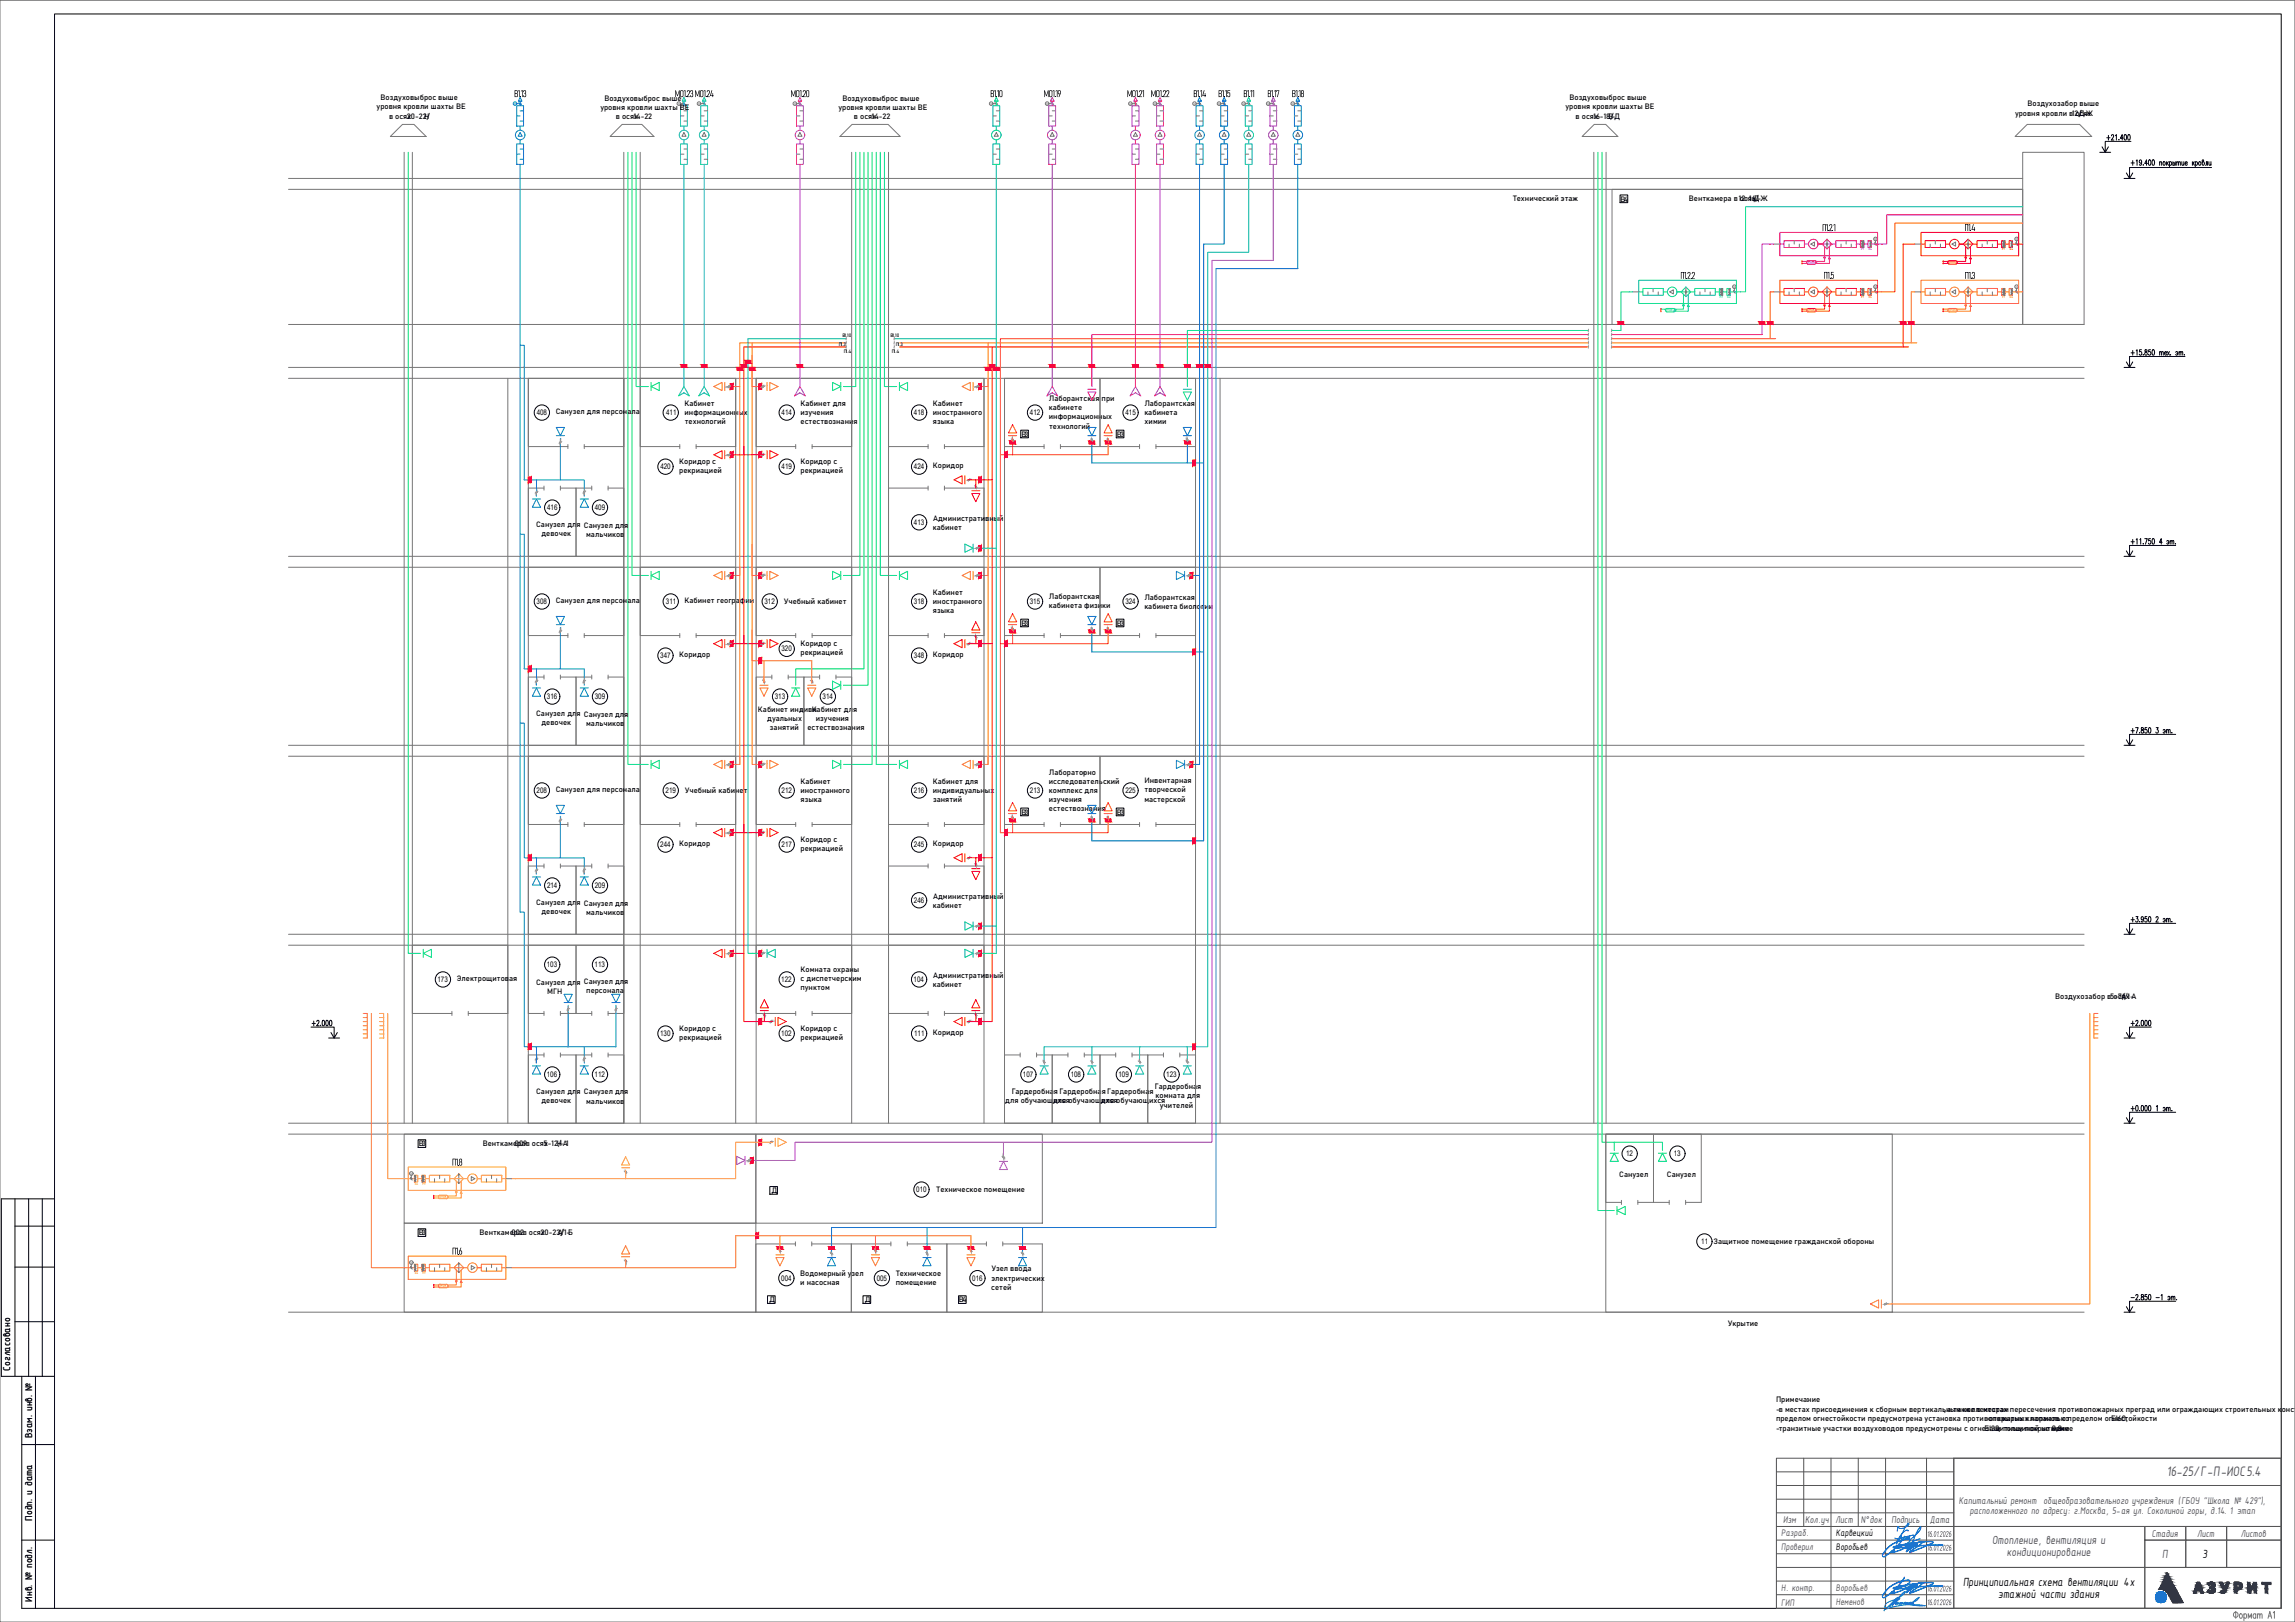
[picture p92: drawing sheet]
<svg xmlns="http://www.w3.org/2000/svg" width="841mm" height="594mm" viewBox="0 0 841 594" stroke-linecap="round" stroke-linejoin="round" font-family="sans-serif">
<defs><g id="words">
<text font-size="5.5" fill="#473972" x="794" y="540.7">16-25/Г-П-ИОС5.4</text>
<g font-size="4.7" fill="#473972">
<text x="730" y="565.4">Отопление, вентиляция и</text>
<text x="735.4" y="569.9">кондиционирование</text>
<text x="792.3" y="570.6">П</text>
</g>
<g font-size="4.7">
<text x="807.1" y="570.6">3</text>
<text x="719.4" y="580.8">Принципиальная схема вентиляции 4х</text>
<text x="732.2" y="585.3">этажной части здания</text>
</g>
<g font-size="3.9">
<text x="3.7" y="502" transform="rotate(-90 3.7 502)">Согласовано</text>
<text x="11.7" y="526.8" transform="rotate(-90 11.7 526.8)">Взам. инв. №</text>
<text x="11.7" y="557" transform="rotate(-90 11.7 557)">Подп. и дата</text>
<text x="11.7" y="586.6" transform="rotate(-90 11.7 586.6)">Инв. № подл.</text>
</g>
<g font-size="3.9" fill="#473972">
<text x="717.9" y="550.9">Капитальный ремонт общеобразовательного учреждения (ГБОУ &quot;Школа № 429&quot;),</text>
<text x="653.4" y="557.8">Изм</text>
<text x="661.6" y="557.8">Кол.уч</text>
<text x="672.6" y="557.8">Лист</text>
<text x="682" y="557.8">N°док</text>
<text x="693.1" y="557.8">Подпись</text>
<text x="707.2" y="557.6">Дата</text>
<text x="721.8" y="554.7">расположенного по адресу: г.Москва, 5-ая ул. Соколиной горы, д.14. 1 этап</text>
<text x="788.5" y="562.8">Стадия</text>
<text x="805.1" y="562.8">Лист</text>
<text x="821.2" y="562.8">Листов</text>
</g>
<g font-size="3.8" fill="#473972">
<text x="652.8" y="562.4">Разраб.</text>
<text x="652.8" y="567.7">Проверил</text>
<text x="652.8" y="582.7">Н. контр.</text>
<text x="652.8" y="588.3">ГИП</text>
</g>
<g font-size="3.8">
<text x="672.8" y="562.7">Карвецкий</text>
<text x="672.8" y="567.7">Воробьев</text>
</g>
<g font-size="3.8" fill="#545454">
<text x="672.8" y="582.7">Воробьев</text>
<text x="672.8" y="588">Неменов</text>
</g>
<g font-size="3.5">
<text x="188.4" y="35.6">В1.13</text>
<text x="247.3" y="35.6">МО1.23МО1.24</text>
<text x="289.8" y="35.6">МО1.20</text>
<text x="362.9" y="35.6">В1.10</text>
<text x="382.5" y="35.6">МО1.19</text>
<text x="413" y="35.6">МО1.21</text>
<text x="421.7" y="35.6">МО1.22</text>
<text x="437.3" y="35.6">В1.14</text>
<text x="446.4" y="35.6">В1.15</text>
<text x="455.6" y="35.6">В1.11</text>
<text x="464.4" y="35.6">В1.17</text>
<text x="473.4" y="35.6">В1.18</text>
<text x="667.7" y="84.6">П</text>
<text x="669" y="84.6">1.2.1</text>
<text x="719.9" y="84.6">П</text>
<text x="721.2" y="84.6">1.4</text>
<text x="615.8" y="102.1">П</text>
<text x="617.1" y="102.1">1.2.2</text>
<text x="668.3" y="102.1">П</text>
<text x="720" y="102.1">П</text>
<text x="165.7" y="426.9">П1.8</text>
<text x="165.7" y="459.5">П1.6</text>
</g>
<g font-size="3.3" fill="#473972">
<text x="706.1" y="562.9">16.01.2026</text>
<text x="706.1" y="567.9">16.01.2026</text>
<text x="706.1" y="582.9">16.01.2026</text>
<text x="706.1" y="587.9">16.01.2026</text>
</g>
<g font-size="2.8">
<text x="138" y="40">уровня кровли шахты ВЕ</text>
<text x="139.5" y="36.6">Воздуховыброс выше</text>
<text x="220" y="40.3">уровня кровли шахты ВЕ</text>
<text x="221.5" y="36.9">Воздуховыброс выше</text>
<text x="307.3" y="40.3">уровня кровли шахты ВЕ</text>
<text x="308.7" y="36.9">Воздуховыброс выше</text>
<text x="573.7" y="40">уровня кровли шахты ВЕ</text>
<text x="575.2" y="36.6">Воздуховыброс выше</text>
<text x="743" y="38.7">Воздухозабор выше</text>
<text x="142.6" y="43.5">в осях</text>
<text x="149.1" y="43.5">20-22/</text>
<text x="155.4" y="43.5">Н</text>
<text x="225.7" y="43.6">в осях</text>
<text x="232.2" y="43.6">14-22</text>
<text x="312.9" y="43.6">в осях</text>
<text x="319.5" y="43.6">14-22</text>
<text x="577.4" y="43.5">в осях</text>
<text x="583.9" y="43.5">16-18/Д</text>
<text x="589.5" y="43.5">В-</text>
<text x="738.4" y="42.3">уровня кровли в осях</text>
<text x="759.3" y="42.3">12/Д-Ж</text>
<text x="554.5" y="73.7">Технический этаж</text>
<text x="593.9" y="73.8">В4</text>
<text x="618.9" y="73.7">Венткамера в осяхД</text>
<text x="637.2" y="73.7">12-16/-Ж</text>
<text x="250.9" y="148.6">Кабинет</text>
<text x="293.4" y="148.7">Кабинет для</text>
<text x="341.9" y="148.7">Кабинет</text>
<text x="384.4" y="147">Лаборантская при</text>
<text x="419.4" y="148.7">Лаборантская</text>
<text x="196.7" y="152.1">408</text>
<text x="203.6" y="151.8">Санузел для персонала</text>
<text x="244.1" y="152.1">411</text>
<text x="250.9" y="152">информационных</text>
<text x="250.9" y="155.5">технологий</text>
<text x="286.4" y="152.1">414</text>
<text x="293.3" y="152.1">изучения</text>
<text x="293.4" y="155.4">естествознания</text>
<text x="334.9" y="152.1">418</text>
<text x="341.9" y="152.1">иностранного</text>
<text x="341.9" y="155.4">языка</text>
<text x="377.4" y="152.1">412</text>
<text x="384.4" y="150.3">кабинете</text>
<text x="384.4" y="153.6">информационных</text>
<text x="412.4" y="152.1">415</text>
<text x="419.4" y="152.1">кабинета</text>
<text x="419.5" y="155.4">химии</text>
<text x="374.3" y="160">В3</text>
<text x="384.5" y="157.1">технологий</text>
<text x="409.3" y="160">В3</text>
<text x="242" y="171.9">420</text>
<text x="248.9" y="169.9">Коридор с</text>
<text x="248.9" y="173.3">рекриацией</text>
<text x="286.4" y="171.9">419</text>
<text x="293.3" y="173.3">рекриацией</text>
<text x="293.4" y="169.9">Коридор с</text>
<text x="334.9" y="171.9">424</text>
<text x="341.9" y="171.6">Коридор</text>
<text x="200.5" y="186.9">416</text>
<text x="218" y="186.9">409</text>
<text x="342" y="190.7">Административный</text>
<text x="196.5" y="193.1">Санузел для Санузел для</text>
<text x="198.4" y="196.4">девочек</text>
<text x="214.8" y="196.6">мальчиков</text>
<text x="334.9" y="192.3">413</text>
<text x="341.9" y="194">кабинет</text>
<text x="196.7" y="221.3">308</text>
<text x="203.6" y="221">Санузел для персонала</text>
<text x="244.1" y="221.3">311</text>
<text x="250.9" y="221">Кабинет географии</text>
<text x="280.2" y="221.3">312</text>
<text x="287.2" y="221.3">Учебный кабинет</text>
<text x="334.9" y="221.3">318</text>
<text x="341.9" y="217.9">Кабинет</text>
<text x="341.9" y="221.3">иностранного</text>
<text x="377.4" y="221.3">315</text>
<text x="384.4" y="219.4">Лаборантская</text>
<text x="412.4" y="221.3">324</text>
<text x="419.4" y="219.6">Лаборантская</text>
<text x="341.9" y="224.6">языка</text>
<text x="384.4" y="222.7">кабинета физики</text>
<text x="419.4" y="222.9">кабинета биологии</text>
<text x="374.3" y="229.2">В3</text>
<text x="409.3" y="229.2">В3</text>
<text x="286.4" y="238.6">320</text>
<text x="293.4" y="236.6">Коридор с</text>
<text x="242" y="241.1">347</text>
<text x="248.9" y="240.8">Коридор</text>
<text x="293.3" y="240">рекриацией</text>
<text x="334.9" y="241.1">348</text>
<text x="341.9" y="240.8">Коридор</text>
<text x="200.4" y="256.1">316</text>
<text x="218" y="256.1">309</text>
<text x="284" y="256.1">313</text>
<text x="301.5" y="256.1">314</text>
<text x="196.5" y="262.3">Санузел для Санузел для</text>
<text x="277.8" y="260.7">Кабинет индиви</text>
<text x="292.9" y="260.7">-</text>
<text x="297.5" y="260.8">Кабинет для</text>
<text x="198.4" y="265.6">девочек</text>
<text x="214.8" y="265.8">мальчиков</text>
<text x="281.1" y="264">дуальных</text>
<text x="282.2" y="267.5">занятий</text>
<text x="295.9" y="267.5">естествознания</text>
<text x="299" y="264.1">изучения</text>
<text x="293.4" y="287.1">Кабинет</text>
<text x="341.9" y="287.1">Кабинет для</text>
<text x="384.4" y="283.7">Лабораторно</text>
<text x="384.4" y="287.2">исследовательский</text>
<text x="396.5" y="283.7">-</text>
<text x="419.4" y="286.7">Инвентарная</text>
<text x="196.7" y="290.5">208</text>
<text x="203.6" y="290.2">Санузел для персонала</text>
<text x="243.9" y="290.5">219</text>
<text x="250.9" y="290.5">Учебный кабинет</text>
<text x="286.4" y="290.5">212</text>
<text x="293.3" y="290.5">иностранного</text>
<text x="293.4" y="293.8">языка</text>
<text x="334.9" y="290.5">216</text>
<text x="341.9" y="290.4">индивидуальных</text>
<text x="341.9" y="293.9">занятий</text>
<text x="377.4" y="290.5">213</text>
<text x="384.4" y="290.5">комплекс для</text>
<text x="384.4" y="293.9">изучения</text>
<text x="412.4" y="290.5">225</text>
<text x="419.4" y="293.7">мастерской</text>
<text x="419.4" y="290.2">творческой</text>
<text x="374.3" y="298.4">В3</text>
<text x="384.4" y="297.2">естествознания</text>
<text x="409.3" y="298.4">В3</text>
<text x="242" y="310.3">244</text>
<text x="248.9" y="310">Коридор</text>
<text x="286.4" y="310.3">217</text>
<text x="293.3" y="311.7">рекриацией</text>
<text x="293.4" y="308.3">Коридор с</text>
<text x="334.9" y="310.3">245</text>
<text x="341.9" y="310">Коридор</text>
<text x="200.5" y="325.3">214</text>
<text x="218" y="325.3">209</text>
<text x="342" y="329.1">Административный</text>
<text x="196.5" y="331.5">Санузел для Санузел для</text>
<text x="198.4" y="334.8">девочек</text>
<text x="214.8" y="335">мальчиков</text>
<text x="334.9" y="330.7">246</text>
<text x="341.9" y="332.4">кабинет</text>
<text x="160.3" y="359.7">173</text>
<text x="167.4" y="359.4">Электрощитовая</text>
<text x="200.4" y="354.3">103</text>
<text x="217.9" y="354.3">113</text>
<text x="286.3" y="359.7">122</text>
<text x="293.4" y="356.1">Комната охраны</text>
<text x="293.4" y="359.4">с диспетчерским</text>
<text x="334.8" y="359.7">104</text>
<text x="342" y="358.1">Административный</text>
<text x="196.5" y="360.7">Санузел для Санузел для</text>
<text x="200.5" y="364">МГН</text>
<text x="214.8" y="363.7">персонала</text>
<text x="293.3" y="362.7">пунктом</text>
<text x="341.9" y="361.4">кабинет</text>
<text x="753.2" y="365.8">Воздухозабор в осях А</text>
<text x="773.3" y="365.8">5-7//1-</text>
<text x="777.3" y="365.8">А</text>
<text x="248.9" y="377.5">Коридор с</text>
<text x="293.4" y="377.5">Коридор с</text>
<text x="241.9" y="379.5">130</text>
<text x="248.9" y="381">рекриацией</text>
<text x="286.3" y="379.5">102</text>
<text x="293.3" y="381">рекриацией</text>
<text x="335" y="379.5">111</text>
<text x="341.9" y="379.2">Коридор</text>
<text x="200.4" y="394.5">106</text>
<text x="217.9" y="394.5">112</text>
<text x="374.9" y="394.5">107</text>
<text x="392.4" y="394.5">108</text>
<text x="409.9" y="394.5">109</text>
<text x="427.4" y="394.5">123</text>
<text x="196.5" y="400.7">Санузел для Санузел для</text>
<text x="370.8" y="400.6">Гардеробная Гардеробная Гардеробная</text>
<text x="423.2" y="398.8">Гардеробная</text>
<text x="198.4" y="404">девочек</text>
<text x="214.8" y="404.2">мальчиков</text>
<text x="368.4" y="403.9">для обучающихся</text>
<text x="385.9" y="403.9">для обучающихся</text>
<text x="403.4" y="403.9">для обучающихся</text>
<text x="423.5" y="402.2">комната для</text>
<text x="425.1" y="405.7">учителей</text>
<text x="153.5" y="419.9">В3</text>
<text x="176.9" y="419.7">Венткамерав осях</text>
<text x="188.7" y="419.7">009</text>
<text x="199.2" y="419.7">5-12/-</text>
<text x="204" y="419.7">НА1</text>
<text x="595.9" y="423.5">12</text>
<text x="613.3" y="423.5">13</text>
<text x="593.4" y="431.3">Санузел</text>
<text x="610.9" y="431.3">Санузел</text>
<text x="282.8" y="436.8">Д</text>
<text x="335.8" y="436.6">010</text>
<text x="343.2" y="436.5">Техническое помещение</text>
<text x="153.5" y="452.5">В3</text>
<text x="175.7" y="452.3">Венткамерав осях</text>
<text x="187.5" y="452.3">002</text>
<text x="198.1" y="452.3">20-23/</text>
<text x="204.4" y="452.3">А/1-Б</text>
<text x="623.4" y="455.7">11 Защитное помещение гражданской обороны</text>
<text x="293.2" y="467.5">Водомерный узел</text>
<text x="328.4" y="467.2">Техническое</text>
<text x="363.3" y="465.7">Узел ввода</text>
<text x="286.3" y="469.1">004</text>
<text x="293.2" y="470.8">и насосная</text>
<text x="321.3" y="469.1">005</text>
<text x="328.2" y="470.6">помещение</text>
<text x="356.3" y="469.1">016</text>
<text x="363.3" y="472.5">сетей</text>
<text x="363.3" y="469">электрических</text>
<text x="282" y="476.8">Д</text>
<text x="317" y="476.8">Д</text>
<text x="351.4" y="477">В4</text>
<text x="633.2" y="485.6">Укрытие</text>
<text x="650.9" y="513.6">Примечание</text>
<text x="662.3" y="513.6">:</text>
<text x="650.8" y="517.1">-в местах присоединения к сборным вертикальным коллекторам</text>
<text x="650.8" y="520.6">пределом огнестойкости предусмотрена установка противопожарных нормально</text>
<text x="712.5" y="517.1">,а также в местах пересечения противопожарных преград или ограждающих строительных конст</text>
<text x="727.9" y="520.6">-открытых клапанов с пределом огнестойкости</text>
<text x="773.6" y="520.6">EI60;</text>
<text x="650.8" y="524.1">-транзитные участки воздуховодов предусмотрены с огнезащитным покрытием .</text>
<text x="727.2" y="524.1">EI30и толщиной не менее</text>
<text x="751.9" y="524.1">0,8мм</text>
</g>
<g font-size="1.8">
<text x="308.7" y="123.4">В1.10</text>
<text x="326.3" y="123.4">В1.10</text>
<text x="307.4" y="126.9">П1.3</text>
<text x="309.2" y="129.2">П1.4</text>
<text x="326.8" y="129.2">П1.4</text>
<text x="328.3" y="126.9">П1.3</text>
</g>
<text font-size="1.1" fill="#008ab8" x="188.4" y="38.3">М</text>
<g font-size="1.1" fill="#767676">
<text x="248.5" y="38.3">М</text>
<text x="255.9" y="38.3">М</text>
<text x="291" y="38.3">М</text>
<text x="362.9" y="38.3">М</text>
<text x="383.4" y="38.3">М</text>
<text x="413.9" y="38.3">М</text>
<text x="422.9" y="38.3">М</text>
<text x="437.4" y="38.3">М</text>
<text x="446.4" y="38.3">М</text>
<text x="455.4" y="38.3">М</text>
<text x="464.4" y="38.3">М</text>
<text x="473.4" y="38.3">М</text>
<text x="687" y="87.9">М</text>
<text x="738.7" y="87.9">М</text>
<text x="635.3" y="105.4">М</text>
<text x="687" y="105.4">М</text>
<text x="738.7" y="105.4">М</text>
<text x="150.4" y="430.2">М</text>
<text x="150.4" y="462.8">М</text>
</g>
<g font-size="1.1" fill="#ff007f">
<text x="682" y="91.6">F7</text>
<text x="684.7" y="91.6">G4</text>
<text x="661.9" y="96.5">УР.ТС.П1.2.1</text>
</g>
<g font-size="1.1" fill="#f00">
<text x="733.7" y="91.6">F7</text>
<text x="736.4" y="91.6">G4</text>
<text x="713.8" y="96.5">УР.ТС.П1.4</text>
</g>
<g font-size="1.1" fill="#00dda5">
<text x="610.1" y="114">УР.ТС.П1.2.2</text>
<text x="630.3" y="109.1">F7</text>
<text x="633" y="109.1">G4</text>
</g>
<g font-size="1.1" fill="#ff3f00">
<text x="662.1" y="114">УР.ТС.П1.5</text>
<text x="682" y="109.1">F7</text>
<text x="684.7" y="109.1">G4</text>
</g>
<g font-size="1.1" fill="#ff7f00">
<text x="713.8" y="114">УР.ТС.П1.3</text>
<text x="733.7" y="109.1">F7</text>
<text x="736.4" y="109.1">G4</text>
<text x="152" y="466.5">G4</text>
<text x="154.8" y="466.5">F7</text>
<text x="160.7" y="471.4">УР.ТС.П1.6</text>
</g>
<g font-size="1.1" fill="#ffbf00">
<text x="152" y="434">G4</text>
<text x="154.8" y="434">F7</text>
<text x="160.7" y="438.8">УР.ТС.П1.8</text>
</g>
</g></defs>
<path d="M20 5.1h816v584h-816zM5.5 439.1v65M10.5 439.1v65M15.5 439.1v65M20 439.1h-19.5v65h19.5M5.5 449.1h14.5M5.5 464.1h14.5M5.5 484.1h14.5M8 504.1v85h12M13 504.1v85M8 529.1h12M8 564.1h12" fill="none" stroke="#000" stroke-width=".37"/>
<g fill="none" stroke="#767676" stroke-width=".37">
<path d="M819.3 590.2v2.5M820.9 591.2a.73 .73 0 0 1 .8 .7 .73 .73 0 0 1-.8 .7l-.3-.6zM822.3 591.4l.2-.2a.8 .8 0 0 1 .9 .6 .8 .8 0 0 1-.5 .9l-.6-.3M822.3 591.1v2.5M823.9 592.7v-1.6l.6 1.3 .6-1.3v1.6M826.6 591.4l-.1-.2a.79 .79 0 0 0-.9 .5 .79 .79 0 0 0 .3 .9l.4 .1 .3-.3M826.6 591.1v1.6M827.3 591.5l.4-.4 .4 .1v1.5M827.3 591.1v1.6M828.1 591.5l.4-.4 .4 .1 .1 1.5M831.1 592.7l.7-2.5 .7 2.5M831.4 591.9h.8"/>
<path d="M833.1 590.7l.4-.5v2.5"/>
<circle cx="819.3" cy="591.4" r=".93"/>
</g>
<g fill="none" stroke="#767676" stroke-width=".37">
<path d="M143 50l4.5-4.4h4.2l4.4 4.4zM148.1 55.8v355.6M151.1 55.8v355.6M228 45.6h7.2l4.4 4.4h-16zM228.6 55.8v355.6M234.6 55.8v355.6M307.8 50l4.5-4.4h13.2l4.4 4.4zM312.1 55.8v355.6M325.6 55.8v355.6M579.8 50l4.4-4.4h4.2l4.5 4.4zM584.1 55.8v355.6M588.6 55.8v355.6"/>
<path d="M738.4 50l4.5-4.4h19.2l4.4 4.4zM741.2 55.8h22.5v63h-22.5zM105.7 69.4h635.5M105.7 65.4h635.5M590.7 69.4h150.5v49.4h-150.5zM105.7 118.8h658M105.7 134.6h658M105.7 138.6h658M186.1 138.6v272.8M193.6 138.6v272.8M269.6 138.6v272.8M277.1 138.6v272.8"/>
<path d="M360.6 138.6v272.8M368.1 138.6v272.8M438.1 138.6v272.8M447.1 138.6v272.8M199.3 178.8h-5.7v25h17.5v-25h-5.7M199.3 178v1.5M205.4 178v1.5M208.1 163.6h-14.5v-25h35v25h-14.5M208.1 162.8v1.5M214.1 162.8v1.5M216.9 178.8h-5.8v25h17.5v-25h-5.8M216.9 178v1.5"/>
<path d="M222.8 178v1.5M249.1 163.6h-14.5v-25h35v25h-14.5M249.1 162.8v1.5M255.1 162.8v1.5M291.6 163.6h-14.5v-25h35v25h-14.5M291.6 162.8v1.5M297.6 162.8v1.5M340.1 163.6h-14.5v-25h35v25h-14.5M340.1 178.8h-14.5v25h35v-25h-14.5M340.1 162.8v1.5M340.1 178v1.5M346.1 162.8v1.5"/>
<path d="M346.1 178v1.5M382.6 163.6h-14.5v-25h35v25h-14.5M382.6 162.8v1.5M388.6 162.8v1.5M417.6 163.6h-14.5v-25h35v25h-14.5M417.6 162.8v1.5M423.6 162.8v1.5M105.7 203.8h658M105.7 207.8h658M208.1 232.8h-14.5v-25h35v25h-14.5M208.1 232v1.5M214.1 232v1.5"/>
<path d="M249.1 232.8h-14.5v-25h35v25h-14.5M249.1 232v1.5M255.1 232v1.5M291.6 232.8h-14.5v-25h35v25h-14.5M291.6 232v1.5M297.6 232v1.5M340.1 232.8h-14.5v-25h35v25h-14.5M340.1 232v1.5M346.1 232v1.5M382.6 232.8h-14.5v-25h35v25h-14.5M382.6 232v1.5M388.6 232v1.5"/>
<path d="M417.6 232.8h-14.5v-25h35v25h-14.5M417.6 232v1.5M423.6 232v1.5M199.3 248h-5.7v25h17.5v-25h-5.7M199.3 247.2v1.5M205.4 247.2v1.5M216.9 248h-5.8v25h17.5v-25h-5.8M216.9 247.2v1.5M222.8 247.2v1.5M282.9 248h-5.8v25h17.5v-25h-5.8M282.9 247.2v1.5M288.8 247.2v1.5"/>
<path d="M300.4 248h-5.8v25h17.5v-25h-5.8M300.4 247.2v1.5M306.3 247.2v1.5M105.7 273h658M105.7 277h658M199.3 317.2h-5.7v25h17.5v-25h-5.7M199.3 316.4v1.5M205.4 316.4v1.5M208.1 302h-14.5v-25h35v25h-14.5M208.1 301.2v1.5M214.1 301.2v1.5M216.9 317.2h-5.8v25h17.5v-25h-5.8"/>
<path d="M216.9 316.4v1.5M222.8 316.4v1.5M249.1 302h-14.5v-25h35v25h-14.5M249.1 301.2v1.5M255.1 301.2v1.5M291.6 302h-14.5v-25h35v25h-14.5M291.6 301.2v1.5M297.6 301.2v1.5M340.1 302h-14.5v-25h35v25h-14.5M340.1 317.2h-14.5v25h35v-25h-14.5M340.1 301.2v1.5M340.1 316.4v1.5"/>
<path d="M346.1 301.2v1.5M346.1 316.4v1.5M382.6 302h-14.5v-25h35v25h-14.5M382.6 301.2v1.5M388.6 301.2v1.5M417.6 302h-14.5v-25h35v25h-14.5M417.6 301.2v1.5M423.6 301.2v1.5M105.7 342.2h658M105.7 346.2h658M165.6 371.2h-14.5v-25h35v25h-14.5M165.6 370.4v1.5"/>
<path d="M171.6 370.4v1.5M199.3 371.2h-5.7v-25h17.5v25h-5.7M199.3 370.4v1.5M205.4 370.4v1.5M216.9 371.2h-5.8v-25h17.5v25h-5.8M216.9 370.4v1.5M222.8 370.4v1.5M291.6 371.2h-14.5v-25h35v25h-14.5M291.6 370.4v1.5M297.6 370.4v1.5M340.1 371.2h-14.5v-25h35v25h-14.5M340.1 370.4v1.5"/>
<path d="M346.1 370.4v1.5M199.3 386.4h-5.7v25h17.5v-25h-5.7M199.3 385.6v1.6M205.4 385.6v1.6M216.9 386.4h-5.8v25h17.5v-25h-5.8M216.9 385.6v1.6M222.8 385.6v1.6M373.8 386.4h-5.7v25h17.5v-25h-5.7M373.8 385.6v1.6M379.9 385.6v1.6M391.4 386.4h-5.8v25h17.5v-25h-5.8M391.4 385.6v1.6"/>
<path d="M397.3 385.6v1.6M408.9 386.4h-5.8v25h17.5v-25h-5.8M408.9 385.6v1.6M414.8 385.6v1.6M426.4 386.4h-5.8v25h17.5v-25h-5.7M426.4 385.6v1.6M432.4 385.6v1.6M105.7 411.4h658M105.7 415.4h658M148.1 415.4h128.9v32.6h-128.9zM277 415.4h105v32.6h-105zM588.5 415.4h104.9v65.2h-104.9z"/>
<path d="M594.2 439.6v1.5M600.2 439.6v1.5M611.7 439.6v1.5M617.7 439.6v1.5M148.1 448h128.9v32.6h-128.9zM291.5 455.6h-14.5v25h35v-25h-14.5M291.5 454.8v1.5M297.5 454.8v1.5M326.5 455.6h-14.5v25h35v-25h-14.5M326.5 454.8v1.5M332.5 454.8v1.5M361.5 455.6h-14.5v25h35v-25h-14.5"/>
<path d="M361.5 454.8v1.5M367.5 454.8v1.5M594.2 440.4h-5.7v-25h17.4v25h-5.7M611.7 440.4h-5.8v-25h17.5v25h-5.7M105.7 480.6h658"/>
</g>
<g fill="none" stroke="#000" stroke-width=".37">
<path d="M769.5 55.8h4M772.6 53.8l-1.1 2M780.9 51.8h-9.4v4l-1.2-2M778.4 65.4h4M781.6 63.3l-1.2 2.1M810.4 61.4h-30v4l-1.2-2.1M778.4 134.6h4M781.6 132.6l-1.2 2M800.7 130.6h-20.3v4l-1.2-2M797.3 199.8h-16.9v4l-1.2-2M778.4 203.8h4M781.6 201.8l-1.2 2"/>
<path d="M778.4 273h4M781.6 271l-1.2 2M797.3 269h-16.9v4l-1.2-2M797.3 338.2h-16.9v4l-1.2-2M778.4 342.2h4M781.6 340.2l-1.2 2M114 376.2h8.4v4l1.2-2M121.3 378.2l1.1 2M781.6 378.2l-1.2 2M788.4 376.2h-8v4l-1.2-2M120.4 380.2h4M778.4 380.2h4"/>
<path d="M778.4 411.4h4M781.6 409.4l-1.2 2M797.3 407.4h-16.9v4l-1.2-2M781.6 478.6l-1.2 2M797.3 476.6h-16.9v4l-1.2-2M778.4 480.6h4"/>
</g>
<g fill="none" stroke="#000" stroke-width=".37">
<path d="M772 50.5h1.2M772.6 49.6v1.7M773.8 49.8v-.3a.44 .44 0 0 1 .7-.1 .44 .44 0 0 1 0 .7l-.8 1.2h.9M775.2 49.7l.4-.4v2M776.5 51.1v.2zM778 50.6h-1l.7-1.3v2M778.6 49.4l.2-.1a1.16 1.16 0 0 1 0 2l-.4-.8zM779.9 49.4l.2-.1a1.16 1.16 0 0 1 0 2l-.4-.8zM780.9 59.7h1.3M781.6 58.8v1.8M782.8 58.9l.3-.4v2.1M784.8 59.2l-.2 .5a.54 .54 0 0 1-.7-.5 .54 .54 0 0 1 .7-.6l.2 1.6-.4 .4-.4-.3"/>
<path d="M787 59.9h-1l.6-1.4v2.1M787.5 58.6l.2-.1a1.18 1.18 0 0 1 0 2.1l-.4-.9zM788.8 58.6l.2-.1a1.18 1.18 0 0 1 0 2.1l-.4-.9zM791.4 59.6l.4-.4 .3 .1v1.3M791.4 59.2v1.4M792.8 59.3a.58 .58 0 0 1 .7 .6 .58 .58 0 0 1-.7 .5l-.2-.4zM794 59.2v1.4M794.2 59.8l.5 .8M794.6 59.2l-.6 1M795 59.5l.1-.2a.58 .58 0 0 1 .7 .6 .58 .58 0 0 1-.7 .5l-.1-.1M795 59.2v2M796.3 59.8a.47 .47 0 0 1 .8 0 .47 .47 0 0 1-.3 .8l-.5-.2"/>
<path d="M796.3 59.2v1.4M797.2 59.2v1.4M797.7 59.6l.3-.4 .3 .1v1.3M797.7 59.2v1.4M798.3 59.6l.4-.4 .3 .1v1.3M799.5 59.2l.1 1.2 .4 .2 .3-.4M800.3 59.2v1.4M800.8 59.8h.8l-.2-.5a.58 .58 0 0 0-.7 .6 .58 .58 0 0 0 .7 .5l.2-.1M803.4 59.2v1.4M803.7 59.8l.4 .8M804.1 59.2l-.7 1M804.5 59.5l.1-.2a.58 .58 0 0 1 .7 .6 .58 .58 0 0 1-.7 .5l-.1-.1"/>
<path d="M804.5 59.2v2M805.9 59.3a.58 .58 0 0 1 .7 .6 .58 .58 0 0 1-.7 .5l-.2-.4zM807.3 59.2a.62 .62 0 0 1 .5 .7 .62 .62 0 0 1-.7 .5l-.1-1.7 .4-.2 .1 .5-.5 .5M809.5 59.2l.1 1.2 .3 .2 .3-.4M810.2 59.2v1.4M785.4 60.4v.2zM808.2 60.6l.3-.2v-1.2h.4v1.4M780.9 129.2h1.3M781.6 128.4v1.7M782.8 128.5l.3-.4v2M784.8 128.1h-.7l-.1 .8a.57 .57 0 0 1 .9 .5 .57 .57 0 0 1-.9 .5l-.1-.2M785.4 129.9v.2z"/>
<path d="M786.1 128.2v.5a.64 .64 0 0 1 .8 .7 .64 .64 0 0 1-.8 .6 .81 .81 0 0 1 .6-1.3v-.5zM788.1 128.1h-.7v.8a.57 .57 0 0 1 .8 .5 .57 .57 0 0 1-.8 .5l-.1-.2M788.8 128.2l.2-.1a1.16 1.16 0 0 1 0 2l-.4-.9zM791.4 129.1l.4-.4 .2 .2 .1 1.2M791.4 128.7v1.4M792.1 129.1l.3-.4 .3 .2 .1 1.2M793.2 129.3h.8l-.1-.4a.58 .58 0 0 0-.7 .5 .58 .58 0 0 0 .7 .6l.1-.2M794.3 128.7l.7 1.4M795 128.7l-.7 1.4M795.4 129.9v.2zM797.3 129l.1-.1a.58 .58 0 0 1 .7 .5 .58 .58 0 0 1-.7 .6l-.1-.2M797.7 129.4h.4"/>
<path d="M798.6 129.1l.3-.4 .2 .2 .1 1.2M798.6 128.7v1.4M799.2 129.1l.3-.4 .3 .2 .1 1.2M800.5 129.9v.2zM780.9 198.4h1.3M781.6 197.6v1.7M782.8 197.7l.3-.4v2M784.2 197.7l.3-.4v2M785.4 199.1v.2zM786 197.3h.9l-.7 2M788.1 197.3h-.7v.7a.59 .59 0 0 1 .8 .6 .59 .59 0 0 1-.8 .5l-.1-.2M788.8 197.4l.2-.1a1.18 1.18 0 0 1 0 2l-.4-.9z"/>
<path d="M792.4 198.6h-1l.6-1.3v2M794 198.2l.2-.2a.58 .58 0 0 1 .6 .6 .58 .58 0 0 1-.6 .6l-.2-.2M794.4 198.6h.4M795.3 198.3l.3-.3h.3l.1 1.3M795.3 198v1.3M796 198.3l.3-.3h.2l.1 1.3M797.2 199.1v.2zM780.9 267.6h1.3M781.6 266.8v1.7M782.6 266.5h.9l-.6 2M784.1 268.3v.2zM784.8 266.6v.6a.64 .64 0 0 1 .8 .6 .64 .64 0 0 1-.8 .6 .79 .79 0 0 1 .6-1.2v-.6z"/>
<path d="M786.7 266.5h-.6v.8a.59 .59 0 0 1 .8 .5 .59 .59 0 0 1-.9 .5v-.2M787.5 266.6l.2-.1a1.18 1.18 0 0 1 0 2l-.4-.9zM790.2 266.5h.7l-.4 .8a.56 .56 0 0 1 .5 .8 .56 .56 0 0 1-1 0M792.7 267.5l.1-.2a.58 .58 0 0 1 .7 .5 .58 .58 0 0 1-.7 .6l-.1-.2M793.1 267.8h.4M794 267.6l.3-.4 .3 .1v1.2M794 267.2v1.3M794.6 267.6l.4-.4 .2 .1 .1 1.2M795.9 268.3v.2zM780.9 336.9h1.3M781.6 336v1.7M782.7 335.7h.8l-.4 .8a.56 .56 0 0 1 .5 .8 .56 .56 0 0 1-1 0"/>
<path d="M784.1 337.5v.2zM785.5 336.4l-.2 .5a.54 .54 0 0 1-.7-.6 .54 .54 0 0 1 .7-.5 1.01 1.01 0 0 1 .4 1.1 1.01 1.01 0 0 1-.9 .7l-.1-.2M786.7 335.7h-.6l-.1 .9a.57 .57 0 0 1 .9 .4 .57 .57 0 0 1-.9 .5v-.2M787.5 335.8l.2-.1a1.16 1.16 0 0 1 0 2l-.4-.8zM790.1 336.2l.1-.3a.44 .44 0 0 1 .6-.1 .44 .44 0 0 1 0 .7l-.8 1.2h1M792.7 336.7l.1-.2a.58 .58 0 0 1 .7 .6 .58 .58 0 0 1-.7 .5l-.1-.2M793.1 337.1h.4M794 336.8l.3-.4 .3 .1v1.2M794 336.4v1.3M794.6 336.8l.4-.4 .2 .1 .1 1.2M795.9 337.5v.2zM114.4 374.9h1.2"/>
<path d="M115 374v1.7M116.1 374.2l.1-.3a.44 .44 0 0 1 .6-.1 .44 .44 0 0 1 0 .7l-.8 1.2h1M117.5 375.5v.2zM118.2 373.8l.2-.1a1.16 1.16 0 0 1 0 2l-.4-.8zM119.6 373.8l.2-.1a1.16 1.16 0 0 1 0 2l-.4-.8zM120.9 373.8l.2-.1a1.16 1.16 0 0 1 0 2l-.4-.8zM780.9 374.9h1.3M781.6 374v1.7M782.7 374.2v-.3a.44 .44 0 0 1 .7-.1 .44 .44 0 0 1 0 .7l-.8 1.2h.9M784.1 375.5v.2zM784.8 373.8l.2-.1a1.16 1.16 0 0 1 0 2l-.4-.8zM786.2 373.8l.1-.1a1.16 1.16 0 0 1 0 2l-.3-.8z"/>
<path d="M787.5 373.8l.2-.1a1.16 1.16 0 0 1 0 2l-.4-.8zM780.9 406.1h1.3M781.6 405.2v1.7M782.8 405l.2-.1a1.21 1.21 0 0 1 0 2l-.4-.8zM784.1 406.7v.2zM784.8 405l.2-.1a1.18 1.18 0 0 1 0 2l-.4-.8zM786.2 405l.1-.1a1.18 1.18 0 0 1 0 2l-.3-.8zM787.5 405l.2-.1a1.18 1.18 0 0 1 0 2l-.4-.8zM790.2 405.3l.4-.4v2M792.7 405.9l.1-.2a.58 .58 0 0 1 .7 .5 .58 .58 0 0 1-.7 .6l-.1-.2M793.1 406.2h.4M794 406l.3-.4 .3 .1v1.2"/>
<path d="M794 405.6v1.3M794.6 406l.4-.4 .2 .1 .1 1.2M795.9 406.7v.2zM780.9 475.3h1.3M782.7 474.6v-.3a.44 .44 0 0 1 .7-.1 .44 .44 0 0 1 0 .7l-.8 1.2h.9M784.1 475.9v.2zM784.8 474.2v.6a.64 .64 0 0 1 .8 .6 .64 .64 0 0 1-.8 .6 .81 .81 0 0 1 .6-1.2v-.6zM786.7 474.1h-.6l-.1 .9a.57 .57 0 0 1 .9 .4 .57 .57 0 0 1-.9 .5v-.2M787.5 474.2l.2-.1a1.16 1.16 0 0 1 0 2l-.4-.8zM790.1 475.3h1.2M792 474.5l.3-.4v2M794.4 475.1l.2-.2a.58 .58 0 0 1 .6 .6 .58 .58 0 0 1-.6 .5l-.2-.2"/>
<path d="M794.8 475.5h.4M795.7 475.2l.3-.4 .3 .1 .1 1.2M795.7 474.8v1.3M796.4 475.2l.3-.4 .2 .1 .1 1.2M797.6 475.9v.2z"/>
</g>
<path d="M593.7 71.4h2.8v2.8h-2.8zM374.1 157.6h2.8v2.8h-2.8zM409.1 157.6h2.8v2.8h-2.8zM374.1 226.8h2.8v2.8h-2.8zM409.1 226.8h2.8v2.8h-2.8zM374.1 296h2.8v2.8h-2.8zM409.1 296h2.8v2.8h-2.8zM153.2 417.4h2.8v2.9h-2.8zM282.1 434.6h2.8v2.8h-2.8zM153.2 450.1h2.8v2.8h-2.8z" fill="none" stroke="#000" stroke-width=".37"/>
<g fill="none" stroke="#ff7f00" stroke-width=".37">
<path d="M701.7 106.9h-1.3v18.7M704 102.6h35.8v8.6h-35.8zM704 106.9h1.5M705.5 105.7h7.5v2.5h-7.5zM712.1 113.2h1.7M712.1 114h1.7M713 106.9h1.5M713.8 113.7l.5 .5M714.3 114.2h2.4M714.3 113h2.4M714.3 113l-.4 .2-.1 .5M716.8 113l.4 .2 .1 .5"/>
<path d="M717.3 113.7l-.5 .5M718 106.9h6.5M718 106.9h1.5M719.5 106.9l1.7-1.8 1.8 1.8-1.8 1.8zM720.1 111.8h.5l-.3 .4zM720.3 107.8v5.4h-3.1M722.1 107.8v6.2h-4.9M722.1 111.8l.3 .4h-.5zM724.5 105.7h7.5v2.5h-7.5zM732 106.9h1.5M733.5 105.7h1.2v2.5h-1.2zM734.7 106.9h1.5"/>
<path d="M736.2 105.7h1.3v2.5h-1.3zM741.2 106.9h-3.7M275.6 130.3v11.3h4.5M275.6 125.6v154.4h4.5M310.1 125.6h-39v16h-4.5M329.7 125.6h252.4M362.1 138.6v3h-4.5M362.1 125.6v154.4M590.6 125.6h111.8M261.6 141.6l3-1.5v3zM265.6 140.1v3M271.1 141.6v138.4"/>
<path d="M281.1 140.1v3M282.1 140.1l3 1.5-3 1.5zM352.6 141.6l3-1.5v3zM356.6 140.1v3M275.6 199.5v11.3h4.5M261.6 210.8l3-1.5v3zM265.6 209.3v3M271.1 207.8v3h-4.5M281.1 209.3v3M282.1 209.3l3 1.5-3 1.5zM352.6 210.8l3-1.5v3zM356.6 209.3v3"/>
<path d="M362.1 207.8v3h-4.5M275.6 230.7v11.3h21.9v8M278.5 252h3l-1.5 3zM278.5 251h3M280 242v8M296 252h3l-1.5 3zM296 251h3M261.6 280l3-1.5v3zM265.6 278.5v3M271.1 277v3h-4.5M281.1 278.5v3M282.1 278.5l3 1.5-3 1.5z"/>
<path d="M352.6 280l3-1.5v3zM356.6 278.5v3M362.1 277v3h-4.5M765.9 371.2v106.4h-75.5M685.4 477.6l3-1.5v3zM689.4 476.1v3"/>
<circle cx="716.2" cy="106.9" r="1.75"/>
</g>
<g fill="none" stroke="#767676" stroke-width=".37">
<path d="M701.7 106.9h2.3M707.3 106.9v1.3M709.2 105.7v1.2M711.1 106.9v1.3M715.3 106.9l1.3-.8v1.6zM726.4 106.9v1.3M728.2 105.7v1.2M730.1 106.9v1.3M734.5 105.7l-.6 .3 .6 .3-.6 .3 .6 .3-.6 .3 .6 .3-.6 .3 .6 .4M734.7 105.7l-.6 .3 .6 .3-.6 .3 .6 .3-.6 .3 .6 .3-.6 .3 .6 .4M737.5 105.7l-.6 .3 .6 .3-.6 .3 .6 .3-.6 .3 .6 .3-.6 .3 .6 .4M738.7 106.4l.6 1"/>
<path d="M739 105.7v1.2"/>
<circle cx="739" cy="105" r=".67"/>
<circle cx="739" cy="106.9" r=".2"/>
</g>
<g fill="#ff7f00" stroke="#ff7f00" stroke-width=".37">
<path d="M722.1 111.8l.3 .4h-.5z"/>
<path d="M720.1 111.8h.5l-.3 .4z"/>
</g>
<g fill="none" stroke="#f00" stroke-width=".37">
<path d="M660.4 95.5v.5M660.4 96.2v.5M712.1 95.5v.2M712.1 96.2v.3M712.1 95.7v.3M712.1 96.5v.2M593 117.8h2v1h-2zM608.7 113v.5M608.7 113.7v.5M644.7 117.8h2v1h-2zM647.7 117.8h2v1h-2zM660.4 113v.5"/>
<path d="M660.4 113.7v.5M696.4 117.8h2v1h-2zM699.4 117.8h2v1h-2zM712.1 113v.2M712.1 113.7v.3M712.1 113.2v.3M712.1 114v.2M249.6 133.6h2.1v1h-2.1zM257 133.6h2v1h-2zM270.1 134.6h2v1h-2zM271.6 133.6h2v1h-2zM273.1 132h2v1h-2z"/>
<path d="M274.6 134.6h2v1h-2zM292.1 133.6h2v1h-2zM361.1 134.6h2v1h-2zM362.6 133.6h2v1h-2zM364.1 134.6h2v1h-2zM384.6 133.6h2v1h-2zM399.1 133.6h2v1h-2zM415.1 133.6h2v1h-2zM424.1 133.6h2v1h-2zM434.1 133.6h2v1h-2zM438.6 133.6h2v1h-2zM441.6 133.6h2v1h-2z"/>
<path d="M267.6 140.6h1v2h-1zM278.1 140.6h1v2h-1zM358.6 140.6h1v2h-1zM267.6 165.6h1v2h-1zM278.1 165.5h1v2h-1zM358.6 174.7h1v2.1h-1zM368.1 165.6h1v2h-1zM370.1 161.6h2v1h-2zM399.1 161.6h2v1h-2zM405.1 161.6h2v1h-2zM434.1 161.6h2v1h-2zM437.1 168.6h1v2h-1z"/>
<path d="M358.6 199.8h1v2h-1zM267.6 209.8h1v2h-1zM278.1 209.8h1v2h-1zM358.6 209.8h1v2h-1zM436.1 209.8h1v2h-1zM267.6 234.8h1v2h-1zM278.1 234.8h1v1.9h-1zM358.6 234.8h1v1.9h-1zM368.1 234.8h1v2h-1zM370.1 230.8h2v1h-2zM399.1 230.8h2v1h-2zM405.1 230.8h2v1h-2z"/>
<path d="M437.1 237.8h1v2h-1zM278.1 241h1v2h-1zM267.6 279h1v2h-1zM278.1 279h1v2h-1zM358.6 279h1v2h-1zM436.1 279h1v2h-1zM370.1 300h2v1h-2zM399.1 300h2v1h-2zM405.1 300h2v1h-2zM267.6 304h1v2h-1zM278.1 303.9h1v2.1h-1zM358.6 313.2h1v2h-1z"/>
<path d="M368.1 304h1v2h-1zM437.1 307h1v2h-1zM358.6 338.2h1v2h-1zM267.6 348.2h1v2h-1zM278.1 348.2h1v2h-1zM358.6 348.2h1v2h-1zM278.1 373.2h1v2h-1zM358.6 373.2h1v2h-1zM437.1 382.4h1v2h-1zM278.1 417.4h1v2h-1zM159 437.8v.5M159 438.5v.5"/>
<path d="M275 424h1v2h-1zM277 451.6h1v2h-1zM284.8 456.6h2v1h-2zM303.7 456.6h2v1h-2zM319.8 456.6h2v1h-2zM338.7 456.6h2v1h-2zM354.8 456.6h2v1h-2zM373.7 456.6h2v1h-2zM159 470.4v.5M159 471.1v.5"/>
</g>
<path d="M671 99.6h1v.2h-.8v.7l.5-.1 .3 .4v.9l-.4 .4h-.5l-.2-.4 .3-.2v.3l.4 .1 .2-.3-.2-1-.6 .3zM722.7 99.8l.6-.2 .4 .4-.2 .8 .2 .9-.4 .4-.7-.3v-.4l.5 .5 .4-.2-.1-.7-.4-.1 .4-.3v-.6l-.4-.2-.1 .5h-.3z" fill="#000"/>
<g fill="#f00" stroke="#f00" stroke-width=".37">
<path d="M699.4 117.8l2 1v-1zM699.4 117.8l2 1h-2z"/>
<path d="M267.6 140.6v2l1-2zM268.6 140.6v2h-1z"/>
<path d="M267.6 209.8v2l1-2zM268.6 209.8v2h-1z"/>
<path d="M267.6 279v2l1-2zM268.6 279v2h-1z"/>
<path d="M249.6 133.6l2.1 1v-1zM249.6 133.6l2.1 1h-2.1z"/>
<path d="M292.1 133.6l2 1v-1zM292.1 133.6l2 1h-2z"/>
<path d="M279.1 140.6l-1 2h1zM278.1 140.6h1l-1 2z"/>
<path d="M279.1 209.8l-1 2h1zM278.1 209.8h1l-1 2z"/>
<path d="M279.1 241l-1 2h1zM278.1 241h1l-1 2z"/>
<path d="M279.1 279l-1 2h1zM278.1 279h1l-1 2z"/>
<path d="M270.1 134.6l2 1v-1zM270.1 134.6l2 1h-2z"/>
<path d="M274.6 134.6l2 1v-1zM274.6 134.6l2 1h-2z"/>
<path d="M358.6 140.6v2l1-2zM359.6 140.6v2h-1z"/>
<path d="M358.6 209.8v2l1-2zM359.6 209.8v2h-1z"/>
<path d="M358.6 279v2l1-2zM359.6 279v2h-1z"/>
<path d="M361.1 134.6l2 1v-1zM361.1 134.6l2 1h-2z"/>
<path d="M696.4 117.8l2 1v-1zM696.4 117.8l2 1h-2z"/>
<path d="M267.6 165.6v2l1-2zM268.6 165.6v2h-1z"/>
<path d="M267.6 234.8v2l1-2zM268.6 234.8v2h-1z"/>
<path d="M267.6 304v2l1-2zM268.6 304v2h-1z"/>
<path d="M267.6 348.2v2l1-2zM268.6 348.2v2h-1z"/>
<path d="M271.6 133.6l2 1v-1zM271.6 133.6l2 1h-2z"/>
<path d="M279.1 373.2l-1 2h1zM278.1 373.2h1l-1 2z"/>
<path d="M279.1 303.9l-1 2.1h1zM278.1 303.9h1l-1 2.1z"/>
<path d="M279.1 234.8l-1 1.9h1zM278.1 234.8h1l-1 1.9z"/>
<path d="M279.1 165.5l-1 2h1zM278.1 165.5h1l-1 2z"/>
<path d="M279.1 348.2l-1 2h1zM278.1 348.2h1l-1 2z"/>
<path d="M273.1 132l2 1v-1zM273.1 132l2 1h-2z"/>
<path d="M362.6 133.6l2 1v-1zM362.6 133.6l2 1h-2z"/>
<path d="M358.6 373.2v2l1-2zM359.6 373.2v2h-1z"/>
<path d="M358.6 313.2v2l1-2zM359.6 313.2v2h-1z"/>
<path d="M358.6 234.8v1.9l1-1.9zM359.6 234.8v1.9h-1z"/>
<path d="M358.6 174.7v2.1l1-2.1zM359.6 174.7v2.1h-1z"/>
<path d="M358.6 338.2v2l1-2zM359.6 338.2v2h-1z"/>
<path d="M364.1 134.6l2 1v-1zM364.1 134.6l2 1h-2z"/>
<path d="M358.6 348.2v2l1-2zM359.6 348.2v2h-1z"/>
<path d="M358.6 199.8v2l1-2zM359.6 199.8v2h-1z"/>
<path d="M384.6 133.6l2 1v-1zM384.6 133.6l2 1h-2z"/>
<path d="M415.1 133.6l2 1v-1zM415.1 133.6l2 1h-2z"/>
<path d="M424.1 133.6l2 1v-1zM424.1 133.6l2 1h-2z"/>
<path d="M370.1 300l2 1v-1zM370.1 300l2 1h-2z"/>
<path d="M405.1 300l2 1v-1zM405.1 300l2 1h-2z"/>
<path d="M370.1 230.8l2 1v-1zM370.1 230.8l2 1h-2z"/>
<path d="M405.1 230.8l2 1v-1zM405.1 230.8l2 1h-2z"/>
<path d="M370.1 161.6l2 1v-1zM370.1 161.6l2 1h-2z"/>
<path d="M405.1 161.6l2 1v-1zM405.1 161.6l2 1h-2z"/>
<path d="M368.1 165.6v2l1-2zM369.1 165.6v2h-1z"/>
<path d="M368.1 234.8v2l1-2zM369.1 234.8v2h-1z"/>
<path d="M368.1 304v2l1-2zM369.1 304v2h-1z"/>
<path d="M436.1 279v2l1-2zM437.1 279v2h-1z"/>
<path d="M436.1 209.8v2l1-2zM437.1 209.8v2h-1z"/>
<path d="M438.6 133.6l2 1v-1zM438.6 133.6l2 1h-2z"/>
<path d="M399.1 161.6l2 1v-1zM399.1 161.6l2 1h-2z"/>
<path d="M434.1 161.6l2 1v-1zM434.1 161.6l2 1h-2z"/>
<path d="M399.1 230.8l2 1v-1zM399.1 230.8l2 1h-2z"/>
<path d="M399.1 300l2 1v-1zM399.1 300l2 1h-2z"/>
<path d="M437.1 168.6v2l1-2zM438.1 168.6v2h-1z"/>
<path d="M437.1 237.8v2l1-2zM438.1 237.8v2h-1z"/>
<path d="M437.1 307v2l1-2zM438.1 307v2h-1z"/>
<path d="M647.7 117.8l2 1v-1zM647.7 117.8l2 1h-2z"/>
<path d="M644.7 117.8l2 1v-1zM644.7 117.8l2 1h-2z"/>
<path d="M593 117.8l2 1v-1zM593 117.8l2 1h-2z"/>
<path d="M399.1 133.6l2 1v-1zM399.1 133.6l2 1h-2z"/>
<path d="M434.1 133.6l2 1v-1zM434.1 133.6l2 1h-2z"/>
<path d="M441.6 133.6l2 1v-1zM441.6 133.6l2 1h-2z"/>
<path d="M437.1 382.4v2l1-2zM438.1 382.4v2h-1z"/>
<path d="M279.1 417.4l-1 2h1zM278.1 417.4h1l-1 2z"/>
<path d="M275 424v2l1-2zM276 424v2h-1z"/>
<path d="M278 451.6l-1 2h1zM277 451.6h1l-1 2z"/>
<path d="M284.8 456.6v1h2zM284.8 456.6h2v1z"/>
<path d="M319.8 456.6v1h2zM319.8 456.6h2v1z"/>
<path d="M354.8 456.6v1h2zM354.8 456.6h2v1z"/>
<path d="M303.7 456.6v1h2zM303.7 456.6h2v1z"/>
<path d="M338.7 456.6v1h2zM338.7 456.6h2v1z"/>
<path d="M373.7 456.6v1h2zM373.7 456.6h2v1z"/>
<path d="M257 133.6l2 1v-1zM257 133.6l2 1h-2z"/>
</g>
<g fill="none" stroke="#000" stroke-width=".37">
<circle cx="198.6" cy="151.1" r="2.8"/>
<circle cx="245.8" cy="151.1" r="2.8"/>
<circle cx="288.3" cy="151.1" r="2.8"/>
<circle cx="336.8" cy="151.1" r="2.8"/>
<circle cx="379.3" cy="151.1" r="2.8"/>
<circle cx="414.3" cy="151.1" r="2.8"/>
<circle cx="243.9" cy="170.9" r="2.8"/>
<circle cx="288.3" cy="170.9" r="2.8"/>
<circle cx="336.8" cy="170.9" r="2.8"/>
<circle cx="202.4" cy="185.9" r="2.8"/>
<circle cx="219.9" cy="185.9" r="2.8"/>
<circle cx="336.8" cy="191.3" r="2.8"/>
<circle cx="198.6" cy="220.3" r="2.8"/>
<circle cx="245.8" cy="220.3" r="2.8"/>
<circle cx="282.1" cy="220.3" r="2.8"/>
<circle cx="288.3" cy="237.6" r="2.8"/>
<circle cx="336.8" cy="220.3" r="2.8"/>
<circle cx="379.3" cy="220.3" r="2.8"/>
<circle cx="414.3" cy="220.3" r="2.8"/>
<circle cx="202.4" cy="255.1" r="2.8"/>
<circle cx="219.9" cy="255.1" r="2.8"/>
<circle cx="243.9" cy="240.1" r="2.8"/>
<circle cx="285.9" cy="255.1" r="2.8"/>
<circle cx="303.4" cy="255.1" r="2.8"/>
<circle cx="336.8" cy="240.1" r="2.8"/>
<circle cx="198.6" cy="289.5" r="2.8"/>
<circle cx="245.8" cy="289.5" r="2.8"/>
<circle cx="288.3" cy="289.5" r="2.8"/>
<circle cx="336.8" cy="289.5" r="2.8"/>
<circle cx="379.3" cy="289.5" r="2.8"/>
<circle cx="414.3" cy="289.5" r="2.8"/>
<circle cx="243.9" cy="309.3" r="2.8"/>
<circle cx="288.3" cy="309.3" r="2.8"/>
<circle cx="336.8" cy="309.3" r="2.8"/>
<circle cx="202.4" cy="324.3" r="2.8"/>
<circle cx="219.9" cy="324.3" r="2.8"/>
<circle cx="336.8" cy="329.7" r="2.8"/>
<circle cx="162.3" cy="358.7" r="2.8"/>
<circle cx="202.4" cy="353.3" r="2.8"/>
<circle cx="219.9" cy="353.3" r="2.8"/>
<circle cx="288.3" cy="358.7" r="2.8"/>
<circle cx="336.8" cy="358.7" r="2.8"/>
<circle cx="243.9" cy="378.5" r="2.8"/>
<circle cx="288.3" cy="378.5" r="2.8"/>
<circle cx="336.8" cy="378.5" r="2.8"/>
<circle cx="202.4" cy="393.5" r="2.8"/>
<circle cx="219.9" cy="393.5" r="2.8"/>
<circle cx="376.9" cy="393.5" r="2.8"/>
<circle cx="394.4" cy="393.5" r="2.8"/>
<circle cx="411.9" cy="393.5" r="2.8"/>
<circle cx="429.4" cy="393.5" r="2.8"/>
<circle cx="337.7" cy="435.7" r="2.8"/>
<circle cx="597.2" cy="422.5" r="2.8"/>
<circle cx="614.7" cy="422.5" r="2.8"/>
<circle cx="624.6" cy="454.7" r="2.8"/>
<circle cx="288.2" cy="468.1" r="2.8"/>
<circle cx="323.2" cy="468.1" r="2.8"/>
<circle cx="358.2" cy="468.1" r="2.8"/>
</g>
<g fill="none" stroke="#00dd6e" stroke-width=".37">
<path d="M149.6 55.8v293.4h4.5M230.1 55.8v224.2h7.5M231.6 55.8v155h6M233.1 55.8v85.8h4.5M313.6 55.8v85.8h-4.5M315.1 55.8v155h-6M316.6 55.8v189.2h-25v6M318.1 55.8v195.2h-9M319.6 55.8v224.2h-10.5M321.1 55.8v224.2h7.5M322.6 55.8v155h6M324.1 55.8v85.8h4.5"/>
<path d="M585.6 55.8v387.6h6M587.1 55.8v362.6h4.5M238.6 141.6l3-1.5v3zM238.6 140.1v3M305.1 140.1l3 1.5-3 1.5zM308.1 140.1v3M329.6 141.6l3-1.5v3zM329.6 140.1v3M238.6 210.8l3-1.5v3zM238.6 209.3v3M305.1 209.3l3 1.5-3 1.5zM308.1 209.3v3"/>
<path d="M329.6 210.8l3-1.5v3zM329.6 209.3v3M290.1 252h3M291.6 252l1.5 3h-3zM305.1 249.5l3 1.5-3 1.5zM308.1 249.5v3M238.6 280l3-1.5v3zM238.6 278.5v3M305.1 278.5l3 1.5-3 1.5zM308.1 278.5v3M329.6 280l3-1.5v3zM329.6 278.5v3"/>
<path d="M155.1 349.2l3-1.5v3zM155.1 347.7v3M591.6 418.4h17.6v3M591.6 418.4v3M590.1 422.4h3M591.6 422.4l1.5 3h-3zM607.7 422.4h3M609.2 422.4l1.5 3h-3zM592.6 443.4l3-1.5v3zM592.6 441.9v3"/>
</g>
<g fill="#989898" stroke="#989898" stroke-width=".37">
<path d="M267 210.8l.2-.1z"/>
<path d="M279.5 141.6h.2z"/>
<path d="M279.5 210.8h.2z"/>
<path d="M279.5 210.8l.2-.1z"/>
<path d="M297.5 249.4v.2z"/>
<path d="M279.5 280h.2z"/>
<path d="M358 210.8l.2-.1z"/>
<path d="M267 235.8l.2-.1z"/>
<path d="M267 349.2h.2z"/>
<path d="M282.5 374.2h.2z"/>
<path d="M279.5 235.7h.2z"/>
<path d="M279.5 235.8l.2-.1z"/>
<path d="M279.5 166.5h.2z"/>
<path d="M279.5 349.2l.2-.1z"/>
<path d="M355 374.2l.2-.1z"/>
<path d="M355 235.7h.2z"/>
<path d="M357.5 233.2l.1 .2z"/>
<path d="M357.6 178.1l.1 .2z"/>
<path d="M358 349.2h.2z"/>
<path d="M406 299.4l.1 .2z"/>
<path d="M371 230.2l.1 .2z"/>
<path d="M371.1 230.2v.2z"/>
<path d="M406 230.2l.1 .2z"/>
<path d="M371.1 161v.2z"/>
<path d="M406 161l.1 .2z"/>
<path d="M406.1 161v.2z"/>
<path d="M435.5 280h.2z"/>
<path d="M435.5 210.8h.2z"/>
<path d="M435.5 210.8l.2-.1z"/>
<path d="M400.1 161v.2z"/>
<path d="M400.1 161l.1 .2z"/>
<path d="M435.1 161l.1 .2z"/>
<path d="M400.1 230.2v.2z"/>
<path d="M400.1 299.4v.2z"/>
<path d="M382.6 388.8v.2z"/>
<path d="M400.1 388.8l.1 .2z"/>
<path d="M435.1 388.8v.2z"/>
<path d="M214.2 318.6l-.1 .2z"/>
<path d="M214.1 318.6v.2z"/>
<path d="M196.7 318.6l-.1 .2z"/>
<path d="M196.6 318.6v.2z"/>
<path d="M205.4 300.3l-.1 .2z"/>
<path d="M205.4 300.4v.2z"/>
<path d="M214.1 387.8v.2z"/>
<path d="M196.6 387.8v.2z"/>
<path d="M214.1 249.4v.2z"/>
<path d="M196.6 249.4v.2z"/>
<path d="M205.4 231.2l-.1 .1z"/>
<path d="M214.1 180.2v.2z"/>
<path d="M196.6 180.2v.2z"/>
<path d="M205.4 161.9l-.1 .2z"/>
<path d="M282.5 418.4h.2z"/>
<path d="M229.2 429.1l.1 .2z"/>
<path d="M229.3 429.1v.2z"/>
<path d="M274.4 425.1l.2-.1z"/>
<path d="M367.7 423.7v.2z"/>
<path d="M229.2 461.7l.1 .2z"/>
<path d="M285.8 458l.1 .2z"/>
<path d="M304.7 459l.1 .2z"/>
<path d="M304.7 459v.2z"/>
<path d="M339.7 459v.2z"/>
<path d="M374.7 459l.1 .2z"/>
<path d="M374.7 459v.2z"/>
<path d="M690.9 477.6h.2z"/>
<path d="M267 141.6h.2zM267 141.6h.2z"/>
<path d="M267 141.6h.2zM267 141.6l.2-.1z"/>
<path d="M267 141.6l.2-.1zM267 141.6l.2-.1z"/>
<path d="M267 141.6l.2-.1zM267 141.6l.2-.1z"/>
<path d="M267 210.8h.2zM267 210.8h.2z"/>
<path d="M267 210.8h.2zM267 210.8l.2-.1zM267 210.8l.2-.1z"/>
<path d="M267 210.8l.2-.1zM267 210.8l.2-.1z"/>
<path d="M267 280h.2zM267 280h.2z"/>
<path d="M267 280h.2zM267 280h.2z"/>
<path d="M267 280h.2zM267 280l.2-.1z"/>
<path d="M267 280l.2-.1zM267 280l.2-.1z"/>
<path d="M279.5 141.6h.2zM279.5 141.6h.2z"/>
<path d="M279.5 141.6h.2zM279.5 141.6h.2z"/>
<path d="M279.5 141.6l.2-.1zM279.5 141.6l.2-.1z"/>
<path d="M279.5 141.6l.2-.1zM279.5 141.6l.2-.1z"/>
<path d="M279.5 141.5h.2zM279.5 141.5h.2z"/>
<path d="M279.5 210.8h.2zM279.5 210.8h.2z"/>
<path d="M279.5 210.8h.2zM279.5 210.8h.2zM279.5 210.8l.2-.1z"/>
<path d="M279.5 210.8l.2-.1zM279.5 210.8l.2-.1z"/>
<path d="M279.5 210.7h.2zM279.5 210.7h.2z"/>
<path d="M279.9 249.4l.1 .2zM279.9 249.4l.1 .2z"/>
<path d="M279.9 249.4l.1 .2zM279.9 249.4l.1 .2z"/>
<path d="M280 249.4v.2zM279.9 249.4l.1 .2z"/>
<path d="M280 249.4v.2zM280 249.4v.2z"/>
<path d="M280 249.4v.2zM280 249.4v.2z"/>
<path d="M297.4 249.4l.1 .2zM297.4 249.4l.1 .2z"/>
<path d="M297.4 249.4l.1 .2zM297.4 249.4l.1 .2z"/>
<path d="M297.4 249.4l.1 .2zM297.5 249.4v.2z"/>
<path d="M297.5 249.4v.2zM297.5 249.4v.2zM297.5 249.4v.2z"/>
<path d="M279.5 280h.2zM279.5 280h.2z"/>
<path d="M279.5 280h.2zM279.5 280h.2z"/>
<path d="M279.5 280h.2zM279.5 280l.2-.1z"/>
<path d="M279.5 280l.2-.1zM279.5 280l.2-.1z"/>
<path d="M279.5 279.9h.2zM279.5 279.9h.2z"/>
<path d="M358 141.6h.2zM358 141.6h.2z"/>
<path d="M358 141.6h.2zM358 141.6l.2-.1z"/>
<path d="M358 141.6l.2-.1zM358 141.6l.2-.1z"/>
<path d="M358 141.6l.2-.1zM358 141.6l.2-.1z"/>
<path d="M358 210.8h.2zM358 210.8h.2z"/>
<path d="M358 210.8h.2zM358 210.8l.2-.1zM358 210.8l.2-.1z"/>
<path d="M358 210.8l.2-.1zM358 210.8l.2-.1z"/>
<path d="M358 280h.2zM358 280h.2z"/>
<path d="M358 280h.2zM358 280h.2z"/>
<path d="M358 280h.2zM358 280l.2-.1z"/>
<path d="M358 280l.2-.1zM358 280l.2-.1z"/>
<path d="M267 166.6h.2zM267 166.6h.2z"/>
<path d="M267 166.6h.2zM267 166.6l.2-.1z"/>
<path d="M267 166.6l.2-.1zM267 166.6l.2-.1z"/>
<path d="M267 166.6l.2-.1zM267 166.6l.2-.1z"/>
<path d="M267 235.8h.2zM267 235.8h.2z"/>
<path d="M267 235.8h.2zM267 235.8l.2-.1zM267 235.8l.2-.1z"/>
<path d="M267 235.8l.2-.1zM267 235.8l.2-.1z"/>
<path d="M267 305h.2zM267 305h.2z"/>
<path d="M267 305h.2zM267 305h.2z"/>
<path d="M267 305h.2zM267 305l.2-.1z"/>
<path d="M267 305l.2-.1zM267 305l.2-.1z"/>
<path d="M267 349.2h.2zM267 349.2h.2zM267 349.2h.2z"/>
<path d="M267 349.2h.2zM267 349.2l.2-.1z"/>
<path d="M267 349.2l.2-.1zM267 349.2l.2-.1z"/>
<path d="M282.5 374.1h.2zM282.5 374.1h.2z"/>
<path d="M282.5 374.2l.2-.1zM282.5 374.2l.2-.1z"/>
<path d="M282.5 374.2l.2-.1zM282.5 374.2l.2-.1z"/>
<path d="M282.5 374.2h.2zM282.5 374.2h.2z"/>
<path d="M282.5 374.2h.2zM282.5 374.2h.2z"/>
<path d="M280.1 371.6v.2zM280.1 371.6v.2z"/>
<path d="M280.1 371.6v.2zM280.1 371.6v.2z"/>
<path d="M280.1 371.6v.2zM280.1 371.6v.2z"/>
<path d="M280.1 371.6v.2zM280.1 371.6v.2z"/>
<path d="M279.5 304.9h.2zM279.5 304.9h.2z"/>
<path d="M279.5 305l.2-.1zM279.5 305l.2-.1z"/>
<path d="M279.5 305l.2-.1zM279.5 305l.2-.1z"/>
<path d="M279.5 305h.2zM279.5 305l.2-.1z"/>
<path d="M279.5 305h.2zM279.5 305h.2z"/>
<path d="M279.5 235.7h.2zM279.5 235.7h.2z"/>
<path d="M279.5 235.7h.2zM279.5 235.7h.2z"/>
<path d="M279.5 235.8l.2-.1zM279.5 235.8l.2-.1zM279.5 235.8l.2-.1z"/>
<path d="M279.5 235.8l.2-.1zM279.5 235.8h.2z"/>
<path d="M279.5 166.6l.2-.1zM279.5 166.6l.2-.1z"/>
<path d="M279.5 166.6l.2-.1zM279.5 166.6l.2-.1z"/>
<path d="M279.5 166.6l.2-.1zM279.5 166.6h.2z"/>
<path d="M279.5 166.6h.2zM279.5 166.6h.2z"/>
<path d="M279.5 349.2h.2zM279.5 349.2h.2z"/>
<path d="M279.5 349.2h.2zM279.5 349.2h.2z"/>
<path d="M279.5 349.2h.2zM279.5 349.2h.2z"/>
<path d="M279.5 349.2h.2zM279.5 349.2h.2z"/>
<path d="M355 374.2h.2zM355 374.2l.2-.1zM355 374.2l.2-.1z"/>
<path d="M355 374.2l.2-.1zM355 374.2l.2-.1z"/>
<path d="M355 374.1h.2zM355 374.1h.2z"/>
<path d="M357.5 371.6l.1 .2zM357.5 371.6l.1 .2z"/>
<path d="M357.5 371.6l.1 .2zM357.6 371.6v.2z"/>
<path d="M357.6 371.6v.2zM357.6 371.6l.1 .2z"/>
<path d="M357.6 371.6l.1 .2zM357.6 371.6l.1 .2z"/>
<path d="M355 314.2l.2-.1zM355 314.2l.2-.1z"/>
<path d="M355 314.2l.2-.1zM355 314.2l.2-.1z"/>
<path d="M355 314.1h.2zM355 314.1h.2z"/>
<path d="M355 314.1h.2zM355 314.1h.2z"/>
<path d="M357.6 316.5l.1 .2zM357.6 316.5l.1 .2z"/>
<path d="M357.6 316.5l.1 .2zM357.6 316.5v.2z"/>
<path d="M357.6 316.5v.2zM357.5 316.5l.1 .2z"/>
<path d="M357.5 316.5l.1 .2zM357.5 316.5l.1 .2z"/>
<path d="M355 235.8l.2-.1zM355 235.8l.2-.1z"/>
<path d="M355 235.7h.2zM355 235.7h.2z"/>
<path d="M355 235.7h.2zM355 235.7h.2zM355 235.7h.2z"/>
<path d="M357.5 233.2l.1 .2zM357.5 233.2l.1 .2z"/>
<path d="M357.5 233.2l.1 .2zM357.6 233.2v.2z"/>
<path d="M357.6 233.2v.2zM357.6 233.2l.1 .2z"/>
<path d="M357.6 233.2l.1 .2zM357.6 233.2l.1 .2z"/>
<path d="M355 175.8l.2-.1zM355 175.8l.2-.1z"/>
<path d="M355 175.8l.2-.1zM355 175.8l.2-.1z"/>
<path d="M355 175.7h.2zM355 175.7h.2z"/>
<path d="M355 175.7h.2zM355 175.7h.2z"/>
<path d="M357.6 178.1l.1 .2zM357.6 178.1l.1 .2z"/>
<path d="M357.6 178.1v.2zM357.6 178.1v.2z"/>
<path d="M357.6 178.1v.2zM357.5 178.1l.1 .2z"/>
<path d="M357.5 178.1l.1 .2zM357.5 178.1l.1 .2z"/>
<path d="M357.5 178.1l.1 .2zM357.5 178.1l.1 .2z"/>
<path d="M358 339.2h.2zM358 339.2h.2z"/>
<path d="M358 339.2h.2zM358 339.2h.2z"/>
<path d="M358 339.2h.2zM358 339.2l.2-.1z"/>
<path d="M358 339.2l.2-.1zM358 339.2l.2-.1z"/>
<path d="M358 349.2h.2zM358 349.2h.2zM358 349.2h.2z"/>
<path d="M358 349.2h.2zM358 349.2l.2-.1z"/>
<path d="M358 349.2l.2-.1zM358 349.2l.2-.1z"/>
<path d="M358 200.8h.2zM358 200.8h.2z"/>
<path d="M358 200.8h.2zM358 200.8h.2z"/>
<path d="M358 200.8h.2zM358 200.8l.2-.1z"/>
<path d="M358 200.8l.2-.1zM358 200.8l.2-.1z"/>
<path d="M371 299.4l.1 .2zM371 299.4l.1 .2z"/>
<path d="M371 299.4l.1 .2zM371.1 299.4v.2z"/>
<path d="M371.1 299.4v.2zM371.1 299.4v.2z"/>
<path d="M371.1 299.4v.2zM371.1 299.4v.2z"/>
<path d="M406 299.4l.1 .2zM406 299.4l.1 .2z"/>
<path d="M406 299.4l.1 .2zM406.1 299.4v.2z"/>
<path d="M406.1 299.4v.2zM406.1 299.4v.2z"/>
<path d="M371 230.2l.1 .2zM371 230.2l.1 .2z"/>
<path d="M371 230.2l.1 .2zM371.1 230.2v.2z"/>
<path d="M371.1 230.2v.2zM371.1 230.2v.2z"/>
<path d="M371.1 230.2v.2zM371.1 230.2v.2zM371.1 230.2v.2z"/>
<path d="M406 230.2l.1 .2zM406 230.2l.1 .2z"/>
<path d="M406 230.2l.1 .2zM406 230.2l.1 .2z"/>
<path d="M406 230.2l.1 .2zM406.1 230.2v.2z"/>
<path d="M406.1 230.2v.2zM406.1 230.2v.2z"/>
<path d="M406.1 230.2v.2zM406.1 230.2v.2z"/>
<path d="M371 161l.1 .2zM371 161l.1 .2z"/>
<path d="M371 161l.1 .2zM371 161l.1 .2z"/>
<path d="M371 161l.1 .2zM371.1 161v.2z"/>
<path d="M371.1 161v.2zM371.1 161v.2z"/>
<path d="M371.1 161v.2zM371.1 161v.2z"/>
<path d="M406 161l.1 .2zM406 161l.1 .2zM406 161l.1 .2z"/>
<path d="M406 161l.1 .2zM406.1 161v.2z"/>
<path d="M406.1 161v.2zM406.1 161v.2z"/>
<path d="M435.5 280h.2zM435.5 280h.2z"/>
<path d="M435.5 280h.2zM435.5 280h.2z"/>
<path d="M435.5 280h.2zM435.5 280l.2-.1z"/>
<path d="M435.5 280l.2-.1zM435.5 280l.2-.1z"/>
<path d="M435.5 279.9h.2zM435.5 279.9h.2z"/>
<path d="M435.5 210.8h.2zM435.5 210.8h.2z"/>
<path d="M435.5 210.8h.2zM435.5 210.8h.2zM435.5 210.8l.2-.1z"/>
<path d="M435.5 210.8l.2-.1zM435.5 210.8l.2-.1z"/>
<path d="M435.5 210.7h.2zM435.5 210.7h.2z"/>
<path d="M400.1 161v.2zM400.1 161v.2zM400.1 161l.1 .2z"/>
<path d="M400.1 161l.1 .2zM400.1 161l.1 .2z"/>
<path d="M400.1 161l.1 .2zM400.1 161l.1 .2z"/>
<path d="M435.1 161v.2zM435.1 161v.2z"/>
<path d="M435.1 161v.2zM435.1 161v.2z"/>
<path d="M435.1 161v.2zM435.1 161v.2z"/>
<path d="M435.1 161v.2zM435.1 161v.2z"/>
<path d="M435.1 161l.1 .2zM435.1 161l.1 .2z"/>
<path d="M400.1 230.2v.2zM400.1 230.2v.2z"/>
<path d="M400.1 230.2v.2zM400.1 230.2v.2z"/>
<path d="M400.1 230.2l.1 .2zM400.1 230.2l.1 .2z"/>
<path d="M400.1 230.2l.1 .2zM400.1 230.2l.1 .2z"/>
<path d="M400.1 230.2l.1 .2zM400.2 230.2v.2z"/>
<path d="M400.1 299.4v.2zM400.1 299.4l.1 .2z"/>
<path d="M400.1 299.4l.1 .2zM400.1 299.4l.1 .2z"/>
<path d="M400.1 299.4l.1 .2zM400.1 299.4l.1 .2z"/>
<path d="M382.7 388.8v.2zM382.6 388.8l.1 .2z"/>
<path d="M382.6 388.8l.1 .2zM382.6 388.8l.1 .2z"/>
<path d="M382.6 388.8l.1 .2zM382.6 388.8l.1 .2z"/>
<path d="M382.6 388.8l.1 .2zM382.6 388.8v.2z"/>
<path d="M382.6 388.8v.2zM382.6 388.8v.2zM382.6 388.8v.2z"/>
<path d="M400.2 388.8v.2zM400.1 388.8l.1 .2zM400.1 388.8l.1 .2z"/>
<path d="M400.1 388.8l.1 .2zM400.1 388.8l.1 .2z"/>
<path d="M400.1 388.8l.1 .2zM400.1 388.8v.2z"/>
<path d="M400.1 388.8v.2zM400.1 388.8v.2z"/>
<path d="M400.1 388.8v.2zM400.1 388.8v.2z"/>
<path d="M417.7 388.8v.2zM417.6 388.8l.1 .2z"/>
<path d="M417.6 388.8l.1 .2zM417.6 388.8l.1 .2z"/>
<path d="M417.6 388.8l.1 .2zM417.6 388.8l.1 .2z"/>
<path d="M417.6 388.8l.1 .2zM417.6 388.8v.2z"/>
<path d="M417.6 388.8v.2zM417.6 388.8v.2z"/>
<path d="M417.6 388.8v.2zM417.6 388.8v.2z"/>
<path d="M435.2 388.8v.2zM435.1 388.8l.1 .2z"/>
<path d="M435.1 388.8l.1 .2zM435.1 388.8l.1 .2z"/>
<path d="M435.1 388.8v.2zM435.1 388.8v.2zM435.1 388.8v.2z"/>
<path d="M435.1 388.8v.2zM435.1 388.8v.2z"/>
<path d="M435.1 388.8v.2zM435.1 388.8v.2z"/>
<path d="M214.1 318.6v.2zM214.1 318.6v.2z"/>
<path d="M214.1 318.6v.2zM214.1 318.6v.2z"/>
<path d="M214.1 318.6v.2zM214.1 318.6v.2zM214.1 318.6l-.1 .2z"/>
<path d="M214.1 318.6l-.1 .2zM214.1 318.6l-.1 .2z"/>
<path d="M196.6 318.6v.2zM196.6 318.6v.2z"/>
<path d="M196.6 318.6v.2zM196.6 318.6v.2zM196.6 318.6v.2z"/>
<path d="M196.6 318.6v.2zM196.6 318.6l-.1 .2z"/>
<path d="M196.6 318.6l-.1 .2zM196.6 318.6l-.1 .2z"/>
<path d="M205.3 300.3v.2zM205.3 300.3v.2z"/>
<path d="M205.3 300.3v.2zM205.3 300.3v.2zM205.4 300.3l-.1 .2z"/>
<path d="M205.4 300.3l-.1 .3zM205.4 300.3l-.1 .3z"/>
<path d="M205.4 300.4v.2zM205.4 300.4l-.1 .2z"/>
<path d="M214.1 387.8v.2zM214.1 387.8v.2z"/>
<path d="M214.1 387.8v.2zM214.1 387.8v.2z"/>
<path d="M214.1 387.8v.2zM214.1 387.8v.2zM214.1 387.8v.2z"/>
<path d="M196.6 387.8v.2zM196.6 387.8v.2z"/>
<path d="M196.6 387.8v.2zM196.6 387.8v.2zM196.6 387.8v.2z"/>
<path d="M196.6 387.8v.2zM196.6 387.8v.2z"/>
<path d="M208.2 369.6v.2zM208.2 369.6v.2z"/>
<path d="M208.2 369.6v.2zM208.2 369.6v.2z"/>
<path d="M208.3 369.6l-.1 .2zM208.3 369.6l-.1 .2z"/>
<path d="M208.3 369.6l-.1 .2zM208.3 369.6l-.1 .2z"/>
<path d="M214.2 249.4l-.1 .2zM214.2 249.4l-.1 .2z"/>
<path d="M214.1 249.4v.2zM214.1 249.4v.2z"/>
<path d="M214.1 249.4v.2zM214.1 249.4v.2z"/>
<path d="M214.1 249.4v.2zM214.1 249.4v.2zM214.1 249.4v.2z"/>
<path d="M196.7 249.4l-.1 .2zM196.7 249.4l-.1 .2z"/>
<path d="M196.6 249.4v.2zM196.6 249.4v.2z"/>
<path d="M196.6 249.4v.2zM196.6 249.4v.2zM196.6 249.4v.2z"/>
<path d="M196.6 249.4v.2zM196.6 249.4v.2z"/>
<path d="M205.3 231.2v.1zM205.3 231.2v.1zM205.4 231.2l-.1 .1z"/>
<path d="M205.4 231.2l-.1 .1zM205.4 231.2l-.1 .1z"/>
<path d="M205.4 231.2v.1zM205.4 231.2l-.1 .1z"/>
<path d="M205.4 231.2v.1zM205.4 231.2v.1z"/>
<path d="M214.1 180.2v.2zM214.1 180.2v.2z"/>
<path d="M214.1 180.2v.2zM214.1 180.2v.2z"/>
<path d="M214.1 180.2v.2zM214.1 180.2v.2zM214.1 180.2v.2z"/>
<path d="M196.6 180.2v.2zM196.6 180.2v.2z"/>
<path d="M196.6 180.2v.2zM196.6 180.2v.2zM196.6 180.2v.2z"/>
<path d="M196.6 180.2v.2zM196.6 180.2v.2z"/>
<path d="M205.3 161.9v.2zM205.3 161.9v.2zM205.4 161.9l-.1 .2z"/>
<path d="M205.4 161.9l-.1 .2zM205.4 161.9l-.1 .2z"/>
<path d="M205.4 161.9l-.1 .2zM205.4 161.9v.2z"/>
<path d="M225.7 369.6v.2zM225.7 369.6v.2z"/>
<path d="M225.7 369.6v.2zM225.7 369.6v.2z"/>
<path d="M225.7 369.6v.2zM225.7 369.6v.2z"/>
<path d="M225.8 369.6l-.1 .2zM225.8 369.6l-.1 .2z"/>
<path d="M282.5 418.3h.2zM282.5 418.3h.2z"/>
<path d="M282.5 418.4l.2-.1zM282.5 418.4l.2-.1z"/>
<path d="M282.5 418.4l.2-.1zM282.5 418.4h.2z"/>
<path d="M282.5 418.4h.2zM282.5 418.4h.2z"/>
<path d="M282.5 418.4h.2zM282.5 418.4h.2z"/>
<path d="M229.2 429.1v.2zM229.2 429.1l.1 .2z"/>
<path d="M229.2 429.1l.1 .2zM229.2 429.1l.1 .2zM229.2 429.1l.1 .2z"/>
<path d="M229.2 429.1l.1 .2zM229.3 429.1v.2z"/>
<path d="M229.3 429.1v.2zM229.3 429.1v.2z"/>
<path d="M274.4 425.1l.2-.1zM274.4 425.1l.2-.1z"/>
<path d="M274.4 425.1l.2-.1zM274.4 425.1l.2-.1z"/>
<path d="M274.4 425h.2zM274.4 425h.2z"/>
<path d="M274.4 425h.2zM274.4 425h.2z"/>
<path d="M274.4 425h.2zM274.4 425h.2z"/>
<path d="M367.7 423.7v.2zM367.7 423.7v.2z"/>
<path d="M367.7 423.7v.2zM367.7 423.7v.2zM367.7 423.7v.2z"/>
<path d="M367.7 423.7v.2zM367.7 423.7v.2z"/>
<path d="M229.2 461.7l.1 .2zM229.2 461.7l.1 .2z"/>
<path d="M229.2 461.7l.1 .2zM229.3 461.7v.2z"/>
<path d="M229.3 461.7v.2zM229.3 461.7v.2z"/>
<path d="M285.8 458l.1 .2zM285.8 458l.1 .2zM285.8 458l.1 .2z"/>
<path d="M285.8 458l.1 .2zM285.8 458v.2z"/>
<path d="M285.8 458v.2zM285.8 458v.2z"/>
<path d="M320.8 458l.1 .2zM320.8 458l.1 .2z"/>
<path d="M320.8 458l.1 .2zM320.8 458v.2z"/>
<path d="M320.8 458v.2zM320.8 458v.2z"/>
<path d="M320.8 458v.2zM320.8 458v.2z"/>
<path d="M355.8 458l.1 .2zM355.8 458l.1 .2z"/>
<path d="M355.8 458l.1 .2zM355.8 458l.1 .2z"/>
<path d="M355.8 458l.1 .2zM355.8 458v.2z"/>
<path d="M355.8 458v.2zM355.8 458v.2z"/>
<path d="M304.8 459v.2zM304.7 459l.1 .2zM304.7 459l.1 .2z"/>
<path d="M304.7 459l.1 .2zM304.7 459l.1 .2z"/>
<path d="M304.7 459v.2zM304.7 459v.2z"/>
<path d="M304.7 459v.2zM304.7 459v.2z"/>
<path d="M339.7 459l.1 .2zM339.7 459l.1 .2z"/>
<path d="M339.7 459l.1 .2zM339.7 459l.1 .2z"/>
<path d="M339.7 459l.1 .2zM339.7 459v.2z"/>
<path d="M339.7 459v.2zM339.7 459v.2zM339.7 459v.2z"/>
<path d="M374.8 459v.2zM374.7 459l.1 .2zM374.7 459l.1 .2z"/>
<path d="M374.7 459l.1 .2zM374.7 459l.1 .2z"/>
<path d="M374.7 459v.2zM374.7 459v.2z"/>
<path d="M374.7 459v.2zM374.7 459v.2z"/>
<path d="M690.9 477.6h.2zM690.9 477.6h.2z"/>
<path d="M690.9 477.6h.2zM690.9 477.6h.2zM690.9 477.6h.2z"/>
<path d="M690.9 477.6h.2zM690.9 477.6h.2z"/>
</g>
<g fill="none" stroke="#989898" stroke-width=".37">
<path d="M310.1 126.6v.9M310.1 125.1v.9M310.1 123.6v.9M327.7 126.6v.9M327.7 125.1v.5M327.7 123.6v1M327.7 125.6v.5M582.1 126.6v.5M582.1 125.1v.5M582.1 123.6v.4M582.1 122v.5M582.1 120.6v.4"/>
<path d="M582.1 127.1v.4M582.1 125.6v.4M582.1 124.1v.4M582.1 122.5v.5M582.1 121v.5M590.6 126.6v.9M590.6 125.1v.9M590.6 123.6v.9M590.6 122v.5M590.6 120.6v.9M590.6 122.5v.5M267.1 141.7l-.3 .4"/>
<path d="M267.4 141l-.2 .5M279.6 141.7l-.3 .4M280 141l-.3 .5M358.1 141.7l-.3 .4M358.4 141l-.2 .5M197.1 180l-.4 .2M205.3 162.1l-.5 .2M205.9 161.7l-.5 .3M214.7 180l-.5 .2M267.1 166.7l-.3 .4M267.4 166l-.2 .5M279.5 166.6l-.2 .5"/>
<path d="M279.9 166l-.3 .4M355.1 175.8l-.3 .5M355.5 175.2l-.3 .5M357.1 177.9l.4 .3M357.7 178.3l.4 .2M370.5 160.8l.5 .3M371.2 161.2l.4 .2M399.6 160.8l.4 .3M400.2 161.2l.5 .2M405.5 160.8l.5 .3M406.2 161.2l.4 .2M434.6 160.8l.4 .3"/>
<path d="M435.2 161.2l.5 .2M196.5 180.4l-.4 .2M214 180.4l-.4 .2M267.1 210.9l-.3 .4M267.4 210.2l-.2 .5M279.6 210.9l-.3 .4M280 210.2l-.3 .5M358.1 210.9l-.3 .4M358.1 200.9l-.3 .4M358.4 210.2l-.2 .5M358.4 200.2l-.2 .5M435.6 210.9l-.3 .4"/>
<path d="M435.9 210.2l-.2 .5M205.3 231.3l-.5 .3M205.9 230.9l-.5 .3M267.1 235.9l-.3 .4M267.4 235.2l-.2 .5M279.5 235.8l-.2 .5M279.9 235.2l-.3 .5M355.1 235.8l-.3 .5M355.5 235.2l-.3 .5M357.1 233l.4 .2M357.7 233.3l.4 .3M370.5 230l.5 .2"/>
<path d="M371.2 230.3l.4 .3M399.6 230l.4 .2M400.2 230.3l.5 .3M405.5 230l.5 .2M406.2 230.3l.4 .3M196.5 249.6l-.4 .2M197.1 249.2l-.4 .3M214 249.6l-.4 .2M214.7 249.2l-.5 .3M279.4 249.2l.5 .3M280.1 249.6l.4 .2M296.9 249.2l.5 .3"/>
<path d="M297.6 249.6l.4 .2M267.4 279.4l-.2 .5M280 279.4l-.3 .5M358.4 279.4l-.2 .5M435.9 279.4l-.2 .5M267.1 280.1l-.3 .4M279.6 280.1l-.3 .4M358.1 280.1l-.3 .4M370.5 299.2l.5 .3M371.2 299.6l.4 .2M399.6 299.2l.4 .3M400.2 299.6l.5 .2"/>
<path d="M405.5 299.2l.5 .3M406.2 299.6l.4 .2M435.6 280.1l-.3 .4M196.5 318.8l-.4 .2M197.1 318.4l-.4 .3M205.3 300.5l-.5 .3M205.9 300.1l-.5 .3M214 318.8l-.4 .2M214.7 318.4l-.5 .3M267.1 305.1l-.3 .4M267.4 304.4l-.2 .5M279.5 305l-.2 .5"/>
<path d="M279.9 304.4l-.3 .5M355.1 314.3l-.3 .4M355.5 313.6l-.3 .5M357.1 316.3l.4 .3M357.7 316.7l.4 .2M358.1 339.3l-.3 .4M358.4 338.6l-.2 .5M267.1 349.3l-.3 .4M267.4 348.7l-.2 .4M279.5 349.3l-.2 .4M279.9 348.7l-.3 .4M358.1 349.3l-.3 .4"/>
<path d="M358.4 348.7l-.2 .4M208.1 369.7l-.4 .3M208.8 369.4l-.5 .2M225.6 369.7l-.4 .3M226.3 369.4l-.5 .2M279.6 371.4l.4 .2M280.2 371.7l.4 .3M282.5 374.2l-.2 .5M282.9 373.6l-.3 .5M355.1 374.2l-.3 .5M355.5 373.6l-.3 .5M357.1 371.4l.4 .2"/>
<path d="M357.7 371.7l.4 .3M196.5 388l-.4 .2M197.1 387.6l-.4 .3M214 388l-.4 .2M214.7 387.6l-.5 .3M382.1 388.5l.4 .3M382.7 388.9l.5 .3M399.6 388.5l.4 .3M400.2 388.9l.5 .3M417.1 388.5l.4 .3M417.7 388.9l.5 .3M434.6 388.5l.4 .3"/>
<path d="M435.2 388.9l.5 .3M282.5 418.5l-.2 .4M282.9 417.8l-.3 .5M228.7 428.9l.5 .3M229.4 429.3l.4 .2M274.4 425.1l-.2 .5M274.8 424.5l-.2 .5M367.2 423.5l.4 .3M367.8 423.9l.5 .3M285.3 457.8l.4 .2M285.9 458.1l.5 .3M304.2 458.8l.4 .2"/>
<path d="M304.8 459.1l.5 .3M320.3 457.8l.4 .2M320.9 458.1l.5 .3M339.2 458.8l.4 .2M339.8 459.1l.5 .3M355.3 457.8l.4 .2M355.9 458.1l.5 .3M374.2 458.8l.4 .2M374.8 459.1l.5 .3M228.7 461.5l.5 .3M229.4 461.9l.4 .2M690.9 477.7l-.2 .4"/>
<path d="M691.3 477.1l-.3 .4"/>
<circle cx="267.1" cy="141.6" r=".1"/>
<circle cx="279.6" cy="141.6" r=".1"/>
<circle cx="358.2" cy="141.6" r=".1"/>
<circle cx="205.4" cy="162" r=".1"/>
<circle cx="267.1" cy="166.6" r=".1"/>
<circle cx="279.6" cy="166.5" r=".1"/>
<circle cx="355.1" cy="175.7" r=".1"/>
<circle cx="357.6" cy="178.2" r=".1"/>
<circle cx="371.1" cy="161.1" r=".1"/>
<circle cx="400.1" cy="161.1" r=".1"/>
<circle cx="406.1" cy="161.1" r=".1"/>
<circle cx="435.1" cy="161.1" r=".1"/>
<circle cx="196.6" cy="180.3" r=".1"/>
<circle cx="214.1" cy="180.3" r=".1"/>
<circle cx="267.1" cy="210.8" r=".1"/>
<circle cx="279.6" cy="210.8" r=".1"/>
<circle cx="358.2" cy="210.8" r=".1"/>
<circle cx="358.2" cy="200.8" r=".1"/>
<circle cx="435.6" cy="210.8" r=".1"/>
<circle cx="205.4" cy="231.2" r=".1"/>
<circle cx="267.1" cy="235.8" r=".1"/>
<circle cx="279.6" cy="235.7" r=".1"/>
<circle cx="355.1" cy="235.7" r=".1"/>
<circle cx="357.6" cy="233.3" r=".1"/>
<circle cx="371.1" cy="230.3" r=".1"/>
<circle cx="400.1" cy="230.3" r=".1"/>
<circle cx="406.1" cy="230.3" r=".1"/>
<circle cx="196.6" cy="249.5" r=".1"/>
<circle cx="214.1" cy="249.5" r=".1"/>
<circle cx="280" cy="249.5" r=".1"/>
<circle cx="297.5" cy="249.5" r=".1"/>
<circle cx="267.1" cy="280" r=".1"/>
<circle cx="279.6" cy="280" r=".1"/>
<circle cx="358.2" cy="280" r=".1"/>
<circle cx="435.6" cy="280" r=".1"/>
<circle cx="371.1" cy="299.5" r=".1"/>
<circle cx="400.1" cy="299.5" r=".1"/>
<circle cx="406.1" cy="299.5" r=".1"/>
<circle cx="196.6" cy="318.7" r=".1"/>
<circle cx="205.4" cy="300.4" r=".1"/>
<circle cx="214.1" cy="318.7" r=".1"/>
<circle cx="267.1" cy="305" r=".1"/>
<circle cx="279.6" cy="305" r=".1"/>
<circle cx="355.1" cy="314.2" r=".1"/>
<circle cx="357.6" cy="316.6" r=".1"/>
<circle cx="358.2" cy="339.2" r=".1"/>
<circle cx="267.1" cy="349.2" r=".1"/>
<circle cx="279.6" cy="349.2" r=".1"/>
<circle cx="358.2" cy="349.2" r=".1"/>
<circle cx="208.2" cy="369.6" r=".1"/>
<circle cx="225.7" cy="369.6" r=".1"/>
<circle cx="280.1" cy="371.7" r=".1"/>
<circle cx="282.6" cy="374.1" r=".1"/>
<circle cx="355.1" cy="374.1" r=".1"/>
<circle cx="357.6" cy="371.7" r=".1"/>
<circle cx="196.6" cy="387.9" r=".1"/>
<circle cx="214.1" cy="387.9" r=".1"/>
<circle cx="382.6" cy="388.9" r=".1"/>
<circle cx="400.1" cy="388.9" r=".1"/>
<circle cx="417.6" cy="388.9" r=".1"/>
<circle cx="435.1" cy="388.9" r=".1"/>
<circle cx="282.6" cy="418.4" r=".1"/>
<circle cx="229.3" cy="429.2" r=".1"/>
<circle cx="274.5" cy="425" r=".1"/>
<circle cx="367.7" cy="423.8" r=".1"/>
<circle cx="285.8" cy="458.1" r=".1"/>
<circle cx="304.7" cy="459.1" r=".1"/>
<circle cx="320.8" cy="458.1" r=".1"/>
<circle cx="339.7" cy="459.1" r=".1"/>
<circle cx="355.8" cy="458.1" r=".1"/>
<circle cx="374.7" cy="459.1" r=".1"/>
<circle cx="229.3" cy="461.8" r=".1"/>
<circle cx="691" cy="477.6" r=".1"/>
</g>
<g fill="none" stroke="#00b8b8" stroke-width=".37">
<path d="M249.4 38.7h2.5v7.5h-2.5zM250 37.2h1.3M250.6 35.7l.7 1.2h-1.3zM250.6 37.2v1.5M256.8 38.7h2.5v7.5h-2.5zM257.4 37.2h1.3M258 35.7l.7 1.2h-1.3zM258 37.2v1.5M249.4 52.7h2.5v7.5h-2.5zM250.6 46.2v1.5M250.6 51.2v1.5M256.8 52.7h2.5v7.5h-2.5z"/>
<path d="M258 46.2v1.5M258 51.2v1.5M250.6 60.2v81.4M258 60.2v81.4M250.6 141.6l2 3.4-2-1.1-2 1.1zM258 141.6l2 3.4-2-1.1-2 1.1z"/>
<circle cx="250.6" cy="49.4" r="1.75"/>
<circle cx="258.1" cy="49.4" r="1.75"/>
</g>
<g fill="none" stroke="#767676" stroke-width=".37">
<path d="M249.4 38h1.2M250.1 37.6l1.1 .7M256.8 38h1.2M257.5 37.6l1.1 .7M249.4 56.5h1.2M249.4 42.5h1.2M250.6 48.6l.8 1.3h-1.5zM250.6 58.3h1.3M250.6 44.3h1.3M250.6 40.6h1.3M250.6 54.6h1.3M256.8 56.5h1.2"/>
<path d="M256.8 42.5h1.2M258 48.6l.8 1.3h-1.5zM258 58.3h1.3M258 44.3h1.3M258 40.6h1.3M258 54.6h1.3"/>
<circle cx="248.8" cy="38" r=".67"/>
<circle cx="250.6" cy="38" r=".2"/>
<circle cx="256.2" cy="38" r=".67"/>
<circle cx="258.1" cy="38" r=".2"/>
</g>
<g fill="none" stroke="#d0d" stroke-width=".37">
<path d="M291.9 38.7h2.5v7.5h-2.5zM292.5 37.2h1.3M293.1 35.7l.7 1.2h-1.3zM293.1 37.2v1.5M384.3 38.7h2.5v7.5h-2.5zM385 37.2h1.2M385.6 35.7l.6 1.2h-1.2zM385.6 37.2v1.5M414.8 38.7h2.5v7.5h-2.5zM415.5 37.2h1.2M416.1 35.7l.6 1.2h-1.2zM416.1 37.2v1.5"/>
<path d="M423.8 38.7h2.6v7.5h-2.6zM424.5 37.2h1.2M425.1 35.7l.6 1.2h-1.2zM425.1 37.2v1.5M291.9 52.7h2.5v7.5h-2.5zM293.1 46.2v1.5M293.1 51.2v1.5M384.3 52.7h2.5v7.5h-2.5zM385.6 46.2v1.5M385.6 51.2v1.5M414.8 52.7h2.5v7.5h-2.5zM416.1 46.2v1.5"/>
<path d="M416.1 51.2v1.5M423.8 52.7h2.6v7.5h-2.6zM425.1 46.2v1.5M425.1 51.2v1.5M293.1 60.2v81.4M385.6 60.2v81.4M416.1 60.2v81.4M425.1 60.2v81.4M293.1 141.6l2 3.4-2-1.1-2 1.1zM385.6 141.6l2 3.4-2-1.1-2 1.1zM416.1 141.6l2 3.4-2-1.1-2 1.1zM425.1 141.6l2 3.4-2-1.1-2 1.1z"/>
<circle cx="293.1" cy="49.4" r="1.75"/>
<circle cx="385.6" cy="49.4" r="1.75"/>
<circle cx="416.1" cy="49.4" r="1.75"/>
<circle cx="425.1" cy="49.4" r="1.75"/>
</g>
<g fill="none" stroke="#767676" stroke-width=".37">
<path d="M291.9 38h1.2M292.6 37.6l1.1 .7M384.4 38h1.2M385.1 37.6l1 .7M414.9 38h1.2M415.6 37.6l1 .7M423.9 38h1.2M424.6 37.6l1 .7M291.9 56.5h1.2M291.9 42.5h1.2M293.1 48.6l.8 1.3h-1.5zM293.1 58.3h1.3"/>
<path d="M293.1 44.3h1.3M293.1 40.6h1.3M293.1 54.6h1.3M384.3 56.5h1.3M384.3 42.5h1.3M385.6 48.6l.8 1.3h-1.5zM385.6 58.3h1.2M385.6 44.3h1.2M385.6 40.6h1.2M385.6 54.6h1.2M414.8 56.5h1.3M414.8 42.5h1.3"/>
<path d="M416.1 48.6l.8 1.3h-1.6zM416.1 58.3h1.2M416.1 44.3h1.2M416.1 40.6h1.2M416.1 54.6h1.2M423.8 56.5h1.3M423.8 42.5h1.3M425.1 48.6l.8 1.3h-1.6zM425.1 58.3h1.3M425.1 44.3h1.3M425.1 40.6h1.3M425.1 54.6h1.3"/>
<circle cx="291.3" cy="38" r=".67"/>
<circle cx="293.1" cy="38" r=".2"/>
<circle cx="383.7" cy="38" r=".67"/>
<circle cx="385.6" cy="38" r=".2"/>
<circle cx="414.2" cy="38" r=".67"/>
<circle cx="416.1" cy="38" r=".2"/>
<circle cx="423.2" cy="38" r=".67"/>
<circle cx="425.1" cy="38" r=".2"/>
</g>
<g fill="none" stroke="#f00" stroke-width=".37">
<path d="M701.7 89.4h-4.3v37.7M704 85.1h35.8v8.6h-35.8zM704 89.4h1.5M705.5 88.2h7.5v2.4h-7.5zM712.1 95.7h1.7M712.1 96.5h1.7M713 89.4h1.5M714.3 96.7h2.4M714.3 95.5h2.4M714.3 95.5l-.4 .2-.1 .5 .5 .5M716.8 95.5l.5 .5-.1 .5-.4 .2M718 89.4h6.5"/>
<path d="M718 89.4h1.5M719.5 89.4l1.7-1.8 1.8 1.8-1.8 1.8zM720.1 94.3h.5l-.3 .5zM720.3 90.3v5.4h-3.1M722.1 90.3v6.2h-4.9M722.1 94.3l.3 .5h-.5zM724.5 88.2h7.5v2.4h-7.5zM732 89.4h1.5M733.5 88.2h1.2v2.4h-1.2zM734.7 89.4h1.5M736.2 88.2h1.3v2.4h-1.3zM737.5 89.4h3.7"/>
<path d="M310.1 127.1h-37.5v222.1h-6M329.7 127.1h252.4M363.6 127.1v247.1h-6v-3M590.6 127.1h108.8M261.6 166.6l3-1.5v3zM265.6 165.1v3M272.6 163.6v3h-6M280.1 166.5l-7.5 .1M281.1 165v3M282.1 165l3 1.5-3 1.5zM349.6 175.7l3-1.4v2.9zM353.6 174.3v2.9"/>
<path d="M354.6 175.7h9M356.1 179.7h3M357.6 175.7v3M356.1 180.8h3l-1.5 2.9zM261.6 235.8l3-1.5v3zM265.6 234.3v3M272.6 232.8v3h-6M280.1 235.7l-7.5 .1M281.1 234.2v3.1M282.1 234.2l3 1.5-3 1.6zM349.6 235.7l3-1.5v3.1zM353.6 234.2v3.1"/>
<path d="M354.6 235.7h9M356.1 231.7h3M357.6 227.7l1.5 3.1h-3zM357.6 232.7v3M261.6 305l3-1.5v3zM265.6 303.5v3M272.6 302v3h-6M280.1 305h-7.5M281.1 303.5v2.9M282.1 303.5l3 1.5-3 1.4zM349.6 314.2l3-1.5v3zM353.6 312.7v3"/>
<path d="M354.6 314.2h9M356.1 319.2h3l-1.5 3zM356.1 318.2h3M357.6 314.2v3M261.6 349.2l3-1.5v3zM265.6 347.7v3M272.6 349.2v25h10.5M278.6 370.2h3M280.1 366.2l1.5 3h-3zM280.1 371.2v3M284.1 372.7v3M285.1 372.7l3 1.5-3 1.5z"/>
<path d="M349.6 374.2l3-1.5v3zM353.6 372.7v3M354.6 374.2h6M356.1 370.2h3M357.6 366.2l1.5 3h-3z"/>
<circle cx="716.2" cy="89.4" r="1.75"/>
</g>
<g fill="none" stroke="#767676" stroke-width=".37">
<path d="M707.3 89.4v1.2M709.2 88.2v1.2M711.1 89.4v1.2M715.3 89.4l1.3-.8v1.6zM726.4 89.4v1.2M728.2 88.2v1.2M730.1 89.4v1.2M734.5 88.2l-.6 .3 .6 .3-.6 .3 .6 .3-.6 .3 .6 .3-.6 .3 .6 .3M734.7 88.2l-.6 .3 .6 .3-.6 .3 .6 .3-.6 .3 .6 .3-.6 .3 .6 .3M737.5 88.2l-.6 .3 .6 .3-.6 .3 .6 .3-.6 .3 .6 .3-.6 .3 .6 .3M738.7 88.9l.6 1.1M739 88.2v1.2"/>
<circle cx="739" cy="87.5" r=".67"/>
<circle cx="739" cy="89.4" r=".2"/>
</g>
<g fill="#f00" stroke="#f00" stroke-width=".37">
<path d="M722.1 94.3l.3 .5h-.5z"/>
<path d="M720.1 94.3h.5l-.3 .5z"/>
</g>
<path d="M701.7 89.4h2.3" fill="none" stroke="#767676" stroke-width=".37"/>
<g fill="none" stroke="#00b88a" stroke-width=".37">
<path d="M363.9 38.7h2.5v7.5h-2.5zM364.5 37.2h1.2M365.1 35.7l.6 1.2h-1.2zM365.1 37.2v1.5M363.9 52.7h2.5v7.5h-2.5zM365.1 46.2v1.5M365.1 51.2v1.5M365.1 60.2v63.9M310.1 124.1h-36v225.1h6M327.7 124.1h37.4v225.1h-7.5M353.6 199.3l3 1.5-3 1.5zM356.6 199.3v3"/>
<path d="M357.6 200.8h7.5M353.6 337.7l3 1.5-3 1.5zM356.6 337.7v3M357.6 339.2h7.5M281.1 349.2l3-1.5v3zM281.1 347.7v3M353.6 347.7l3 1.5-3 1.5zM356.6 347.7v3"/>
<circle cx="365.1" cy="49.4" r="1.75"/>
</g>
<g fill="none" stroke="#767676" stroke-width=".37">
<path d="M363.9 38h1.2M364.6 37.6l1 .7M363.9 56.5h1.2M363.9 42.5h1.2M365.1 48.6l.8 1.3h-1.6zM365.1 58.3h1.3M365.1 44.3h1.3M365.1 40.6h1.3M365.1 54.6h1.3"/>
<circle cx="363.2" cy="38" r=".67"/>
<circle cx="365.1" cy="38" r=".2"/>
</g>
<g fill="none" stroke="#ff3f00" stroke-width=".37">
<path d="M741.2 81.7h-46.8v25.2h-8.6M650 106.9h-1.3v17.2M652.3 102.6h35.7v8.6h-35.7zM652.3 106.9h1.5M653.8 105.7h7.4v2.5h-7.4zM660.4 113.2h1.7M660.4 114h1.7M661.2 106.9h1.5M662.1 113.5v.2M662.1 113.5l.5-.5h2.4l.5 .2v.5M662.1 113.7l.5 .5h2.4l.5-.5M666.2 106.9h6.6"/>
<path d="M666.2 106.9h1.5M667.7 106.9l1.8-1.8 1.8 1.8-1.8 1.8zM668.4 111.8h.5l-.3 .4zM668.6 107.8v5.4h-3.1M670.4 107.8v6.2h-4.9M670.4 111.8l.2 .4h-.4zM672.8 105.7h7.5v2.5h-7.5zM680.3 106.9h1.5M681.8 105.7h1.2v2.5h-1.2zM683 106.9h1.5M684.5 105.7h1.3v2.5h-1.3zM582.1 124.1h-215.5v180.9h4.5v-6"/>
<path d="M590.6 124.1h60.1M369.6 159.6h3M371.1 155.6l1.5 3h-3zM404.6 159.6h3M406.1 155.6l1.5 3h-3zM371.1 160.6v6h-4.5M406.1 160.6v6h-35M369.6 228.8h3M371.1 224.8l1.5 3h-3zM371.1 229.8v6h-4.5M404.6 228.8h3M406.1 224.8l1.5 3h-3z"/>
<path d="M406.1 229.8v6h-35M369.6 298h3M371.1 294l1.5 3h-3zM404.6 298h3M406.1 294l1.5 3h-3zM406.1 299v6h-35"/>
<circle cx="664.5" cy="106.9" r="1.75"/>
</g>
<g fill="none" stroke="#767676" stroke-width=".37">
<path d="M650 106.9h2.3M655.6 106.9v1.3M657.5 105.7v1.2M659.4 106.9v1.3M663.6 106.9l1.3-.8v1.6zM674.7 106.9v1.3M676.5 105.7v1.2M678.4 106.9v1.3M682.8 105.7l-.6 .3 .6 .3-.6 .3 .6 .3-.6 .3 .6 .3-.6 .3 .6 .4M683 105.7l-.6 .3 .6 .3-.6 .3 .6 .3-.6 .3 .6 .3-.6 .3 .6 .4M685.8 105.7l-.6 .3 .6 .3-.6 .3 .6 .3-.6 .3 .6 .3-.6 .3 .6 .4M687 106.4l.6 1"/>
<path d="M687.3 105.7v1.2"/>
<circle cx="687.3" cy="105" r=".67"/>
<circle cx="687.3" cy="106.9" r=".2"/>
</g>
<g fill="#ff3f00" stroke="#ff3f00" stroke-width=".37">
<path d="M670.4 111.8l.2 .4h-.4z"/>
<path d="M668.4 111.8h.5l-.3 .4z"/>
</g>
<g fill="none" stroke="#ff007f" stroke-width=".37">
<path d="M741.2 78.7h-49.8v10.7h-5.6M650 89.4h-4.3v33.1h-55.1M652.3 85.1h35.7v8.6h-35.7zM652.3 89.4h1.5M653.8 88.2h7.4v2.4h-7.4zM660.4 95.7h1.7M660.4 96.5h1.7M661.2 89.4h1.5M662.1 96v.2M662.1 96l.5-.5h2.4l.5 .2v.5l-.5 .5h-2.4l-.5-.5M666.2 89.4h6.6M666.2 89.4h1.5"/>
<path d="M667.7 89.4l1.8-1.8 1.8 1.8-1.8 1.8zM668.4 94.3h.5l-.3 .5zM668.6 90.3v5.4h-3.1M670.4 90.3v6.2h-4.9M670.4 94.3l.2 .5h-.4zM672.8 88.2h7.5v2.4h-7.5zM680.3 89.4h1.5M681.8 88.2h1.2v2.4h-1.2zM683 89.4h1.5M684.5 88.2h1.3v2.4h-1.3zM582.1 122.5h-182v19.1M398.6 143.6h3l-1.5 3z"/>
<path d="M398.6 142.6h3"/>
<circle cx="664.5" cy="89.4" r="1.75"/>
</g>
<g fill="none" stroke="#767676" stroke-width=".37">
<path d="M650 89.4h2.3M655.6 89.4v1.2M657.5 88.2v1.2M659.4 89.4v1.2M663.6 89.4l1.3-.8v1.6zM674.7 89.4v1.2M676.5 88.2v1.2M678.4 89.4v1.2M682.8 88.2l-.6 .3 .6 .3-.6 .3 .6 .3-.6 .3 .6 .3-.6 .3 .6 .3M683 88.2l-.6 .3 .6 .3-.6 .3 .6 .3-.6 .3 .6 .3-.6 .3 .6 .3M685.8 88.2l-.6 .3 .6 .3-.6 .3 .6 .3-.6 .3 .6 .3-.6 .3 .6 .3M687 88.9l.6 1.1"/>
<path d="M687.3 88.2v1.2"/>
<circle cx="687.3" cy="87.5" r=".67"/>
<circle cx="687.3" cy="89.4" r=".2"/>
</g>
<g fill="#ff007f" stroke="#ff007f" stroke-width=".37">
<path d="M670.4 94.3l.2 .5h-.4z"/>
<path d="M668.4 94.3h.5l-.3 .5z"/>
</g>
<g fill="none" stroke="#008ab8" stroke-width=".37">
<path d="M438.3 38.7h2.6v7.5h-2.6zM439 37.2h1.2M439.6 35.7l.6 1.2h-1.2zM439.6 37.2v1.5M438.3 52.7h2.6v7.5h-2.6zM439.6 46.2v1.5M439.6 51.2v1.5M439.6 60.2v219.8h-4.5M431.1 209.3l3 1.5-3 1.5zM434.1 209.3v3M435.1 210.8h4.5M431.1 278.5l3 1.5-3 1.5z"/>
<path d="M434.1 278.5v3"/>
<circle cx="439.6" cy="49.4" r="1.75"/>
</g>
<g fill="none" stroke="#767676" stroke-width=".37">
<path d="M438.4 38h1.2M439.1 37.6l1 .7M438.3 56.5h1.3M438.3 42.5h1.3M439.6 48.6l.8 1.3h-1.6zM439.6 58.3h1.3M439.6 44.3h1.3M439.6 40.6h1.3M439.6 54.6h1.3"/>
<circle cx="437.7" cy="38" r=".67"/>
<circle cx="439.6" cy="38" r=".2"/>
</g>
<g fill="none" stroke="#005cb8" stroke-width=".37">
<path d="M447.4 38.7h2.5v7.5h-2.5zM448 37.2h1.2M448.6 35.7l.6 1.2h-1.2zM448.6 37.2v1.5M447.4 52.7h2.5v7.5h-2.5zM448.6 46.2v1.5M448.6 51.2v1.5M448.6 60.2v29.2h-7.5v80.2h-41v-9M398.6 156.6h3l-1.5 3zM398.6 159.6h3M433.6 156.6h3l-1.5 3zM433.6 159.6h3"/>
<path d="M435.1 160.6v9M441.1 169.6v69.2h-41v-9M398.6 225.8h3l-1.5 3zM398.6 228.8h3M441.1 238.8v69.2h-41v-9M398.6 295h3l-1.5 3zM398.6 298h3"/>
<circle cx="448.6" cy="49.4" r="1.75"/>
</g>
<g fill="none" stroke="#767676" stroke-width=".37">
<path d="M447.4 38h1.2M448.1 37.6l1 .7M447.4 56.5h1.2M447.4 42.5h1.2M448.6 48.6l.7 1.3h-1.5zM448.6 58.3h1.3M448.6 44.3h1.3M448.6 40.6h1.3M448.6 54.6h1.3"/>
<circle cx="446.7" cy="38" r=".67"/>
<circle cx="448.6" cy="38" r=".2"/>
</g>
<g fill="none" stroke="#00dda5" stroke-width=".37">
<path d="M741.2 75.7h-101.5v31.2h-5.6M598.3 106.9h-4.3v14.1h-3.4M600.5 102.6h35.8v8.6h-35.8zM600.5 106.9h1.5M602 105.7h7.5v2.5h-7.5zM608.6 113.2h1.8M609.5 106.9h1.5M610.3 113.7l.1-.5 .5-.2h2.4l.5 .2v.5M610.4 113.7l.5 .5h2.4l.5-.5M614.5 106.9h6.6M614.5 106.9h1.5M616 106.9l1.8-1.8 1.8 1.8-1.8 1.8z"/>
<path d="M616.7 111.8h.5l-.3 .4zM616.9 107.8v5.4h-3.2M618.7 107.8v6.2h-5M618.7 111.8l.2 .4h-.5zM621.1 105.7h7.5v2.5h-7.5zM628.6 106.9h1.5M630.1 105.7h1.2v2.5h-1.2zM631.3 106.9h1.5M632.8 105.7h1.3v2.5h-1.3zM582.1 121h-147v20.6M433.6 143.6h3l-1.5 3zM433.6 142.6h3"/>
<circle cx="612.8" cy="106.9" r="1.75"/>
</g>
<g fill="none" stroke="#767676" stroke-width=".37">
<path d="M598.3 106.9h2.2M603.9 106.9v1.3M605.8 105.7v1.2M607.7 106.9v1.3M611.9 106.9l1.3-.8v1.6zM623 106.9v1.3M624.8 105.7v1.2M626.7 106.9v1.3M631.1 105.7l-.6 .3 .6 .3-.6 .3 .6 .3-.6 .3 .6 .3-.6 .3 .6 .4M631.3 105.7l-.6 .3 .6 .3-.6 .3 .6 .3-.6 .3 .6 .3-.6 .3 .6 .4M634.1 105.7l-.6 .3 .6 .3-.6 .3 .6 .3-.6 .3 .6 .3-.6 .3 .6 .4M635.3 106.4l.6 1"/>
<path d="M635.6 105.7v1.2"/>
<circle cx="635.6" cy="105" r=".67"/>
<circle cx="635.6" cy="106.9" r=".2"/>
</g>
<g fill="#00dda5" stroke="#00dda5" stroke-width=".37">
<path d="M618.7 111.8l.2 .4h-.5z"/>
<path d="M616.7 111.8h.5l-.3 .4z"/>
</g>
<g fill="none" stroke="#00b8b8" stroke-width=".37">
<path d="M456.4 38.7h2.5v7.5h-2.5zM457 37.2h1.2M457.6 35.7l.6 1.2h-1.2zM457.6 37.2v1.5M456.4 52.7h2.5v7.5h-2.5zM457.6 46.2v1.5M457.6 51.2v1.5M457.6 60.2v32.2h-15v291h-60v6M381.1 390.4h3M382.6 390.4l1.5 3h-3zM398.6 390.4h3M400.1 390.4l1.5 3h-3z"/>
<path d="M400.1 383.4v6M416.1 390.4h3M417.6 390.4l1.5 3h-3zM417.6 383.4v6M433.6 390.4h3M435.1 390.4l1.5 3h-3zM435.1 383.4v6"/>
<circle cx="457.6" cy="49.4" r="1.75"/>
</g>
<g fill="none" stroke="#767676" stroke-width=".37">
<path d="M456.4 38h1.2M457.1 37.6l1 .7M456.4 56.5h1.2M456.4 42.5h1.2M457.6 48.6l.8 1.3h-1.6zM457.6 58.3h1.3M457.6 44.3h1.3M457.6 40.6h1.3M457.6 54.6h1.3"/>
<circle cx="455.7" cy="38" r=".67"/>
<circle cx="457.6" cy="38" r=".2"/>
</g>
<g fill="none" stroke="#008ab8" stroke-width=".37">
<path d="M189.4 38.7h2.5v7.5h-2.5zM189.4 38h1.2M190 37.2h1.2M190.1 37.6l1 .7M190.6 35.7l.6 1.2h-1.2zM190.6 37.2v1.5M189.4 52.7h2.5v7.5h-2.5zM189.4 56.5h1.2M189.4 42.5h1.2M190.6 48.6l.8 1.3h-1.6zM190.6 46.2v1.5M190.6 51.2v1.5"/>
<path d="M190.6 58.3h1.3M190.6 44.3h1.3M190.6 40.6h1.3M190.6 54.6h1.3M190.6 60.2v273.9h1.5v49.3h33.6v-15.2M190.6 126.5h1.5v49.3h22v6M203.9 156.6h3l-1.5 3zM203.9 159.6h3M196.6 175.8v6M205.4 160.6v15.2M190.6 195.7h1.5v49.3h22v6M195.1 182.8h3"/>
<path d="M196.6 182.8l1.5 3h-3zM212.6 182.8h3M214.1 182.8l1.5 3h-3zM203.9 225.8h3l-1.5 3zM203.9 228.8h3M205.4 229.8v15.2M195.1 252h3M196.6 252l1.5 3h-3zM196.6 245v6M212.6 252h3M214.1 252l1.5 3h-3zM190.6 264.9h1.5v49.3h22v6"/>
<path d="M203.9 295h3l-1.5 3zM203.9 298h3M205.4 299v15.2M196.6 314.2v6M195.1 321.2h3M196.6 321.2l1.5 3h-3zM212.6 321.2h3M214.1 321.2l1.5 3h-3zM206.7 364.2h3l-1.5 3zM206.7 367.2h3M208.2 368.2v15.2M224.2 364.2h3l-1.5 3z"/>
<path d="M224.2 367.2h3M195.1 390.4h3M196.6 390.4l1.5 3h-3zM196.6 383.4v6M212.6 390.4h3M214.1 390.4l1.5 3h-3zM214.1 383.4v6"/>
<circle cx="188.7" cy="38" r=".67"/>
<circle cx="190.6" cy="38" r=".2"/>
<circle cx="190.6" cy="49.4" r="1.75"/>
</g>
<g fill="none" stroke="#ffbf00" stroke-width=".37">
<path d="M139.1 371.2h1.5v9h-1.5M139.1 372.7h1.5M139.1 374.2h1.5M139.1 375.7h1.5M139.1 377.2h1.5M139.1 378.7h1.5M142.1 371.2v60.5h9.7M283.1 418.4h-13.5v13.3h-82M284.1 416.9v3M285.1 416.9l3 1.5-3 1.5zM149.6 427.4h35.8v8.6h-35.8zM151.8 430.5h1.3v2.5h-1.3z"/>
<path d="M153.1 431.7h1.5M154.6 430.5h1.3v2.5h-1.3zM155.9 431.7h1.5M157.4 430.5h7.4v2.5h-7.4zM159 438h1.7M159 438.8h1.7M164.1 438.3v.2M164.1 438.3l-.5-.5h-2.4l-.5 .2v.5l.5 .5h2.4l.5-.5M164.8 431.7h6.6M167 436.6h.5l-.3 .4zM167.2 432.6v5.4h-3.1M168.1 429.9l1.8 1.8-1.8 1.8-1.8-1.8z"/>
<path d="M169 432.6v6.2h-4.9M169 436.6l.2 .4h-.4zM174.9 431.7h1.5M176.4 430.5h7.5v2.5h-7.5zM183.9 431.7h1.5M227.8 427.7h3M229.3 423.7l1.5 3h-3zM229.3 428.7v3"/>
<circle cx="173.2" cy="431.7" r="1.75"/>
</g>
<g fill="none" stroke="#767676" stroke-width=".37">
<path d="M150.4 431.2l.6 1M150.7 430.5v1.2M151.8 430.5l.7 .3-.7 .3 .7 .3-.7 .3 .7 .3-.7 .3 .7 .3-.7 .4M154.6 430.5l.6 .3-.6 .3 .6 .3-.6 .3 .6 .3-.6 .3 .6 .3-.6 .4M154.8 430.5l.6 .3-.6 .3 .6 .3-.6 .3 .6 .3-.6 .3 .6 .3-.6 .4M159.2 431.7v1.3M161.1 430.5v1.2M163 431.7v1.3M168 433.1l.1 .4M168.1 429.9l-.1 .4M168.2 430.3l-.1-.4v3.6l.1-.4M172.7 430.9l1.3 .8-1.3 .8z"/>
<path d="M178.3 431.7v1.3M180.1 430.5v1.2M182 431.7v1.3M185.4 431.7h2.2"/>
<circle cx="150.7" cy="429.8" r=".67"/>
<circle cx="150.7" cy="431.7" r=".2"/>
</g>
<g fill="#ffbf00" stroke="#ffbf00" stroke-width=".37">
<path d="M169 436.6l.2 .4h-.4z"/>
<path d="M167 436.6h.5l-.3 .4z"/>
</g>
<g fill="none" stroke="#bf00ff" stroke-width=".37">
<path d="M465.3 38.7h2.5v7.5h-2.5zM466 37.2h1.2M466.6 35.7l.6 1.2h-1.2zM466.6 37.2v1.5M465.3 52.7h2.5v7.5h-2.5zM466.6 46.2v1.5M466.6 51.2v1.5M466.6 60.2v35.2h-22.5v323h-152.7v6.6h-11.4M367.7 418.4v6M270 423.5l3 1.5-3 1.5zM273 423.5v3M274 425h7.5"/>
<path d="M366.2 425.4h3M367.7 425.4l1.5 3h-3z"/>
<circle cx="466.6" cy="49.4" r="1.75"/>
</g>
<g fill="none" stroke="#767676" stroke-width=".37">
<path d="M465.4 38h1.2M466 37.6l1.1 .7M465.3 56.5h1.3M465.3 42.5h1.3M466.6 48.6l.8 1.3h-1.6zM466.6 58.3h1.2M466.6 44.3h1.2M466.6 40.6h1.2M466.6 54.6h1.2"/>
<circle cx="464.7" cy="38" r=".67"/>
<circle cx="466.6" cy="38" r=".2"/>
</g>
<g fill="none" stroke="#ff7f00" stroke-width=".37">
<path d="M133.1 371.2h1.5v9h-1.5M133.1 372.7h1.5M133.1 374.2h1.5M133.1 375.7h1.5M133.1 377.2h1.5M133.1 378.7h1.5M136.1 371.2v93.1h15.7M767.3 372.7h1.5M767.3 374.2h1.5M767.3 375.7h1.5M767.3 377.2h1.5M767.3 378.7h1.5"/>
<path d="M768.8 371.2h-1.5v9h1.5M229.3 456.3l1.5 3h-3zM284.3 459.6h3M285.8 452.6v6M319.3 459.6h3M320.8 452.6v6M354.3 459.6h3M355.8 458.6v-6h-86.2v11.7h-82M149.6 460.1h35.8v8.5h-35.8zM151.8 463.1h1.3v2.5h-1.3zM153.1 464.3h1.5M154.6 463.1h1.3v2.5h-1.3z"/>
<path d="M155.9 464.3h1.5M157.4 463.1h7.4v2.5h-7.4zM159 470.7h1.7M159 471.4h1.7M161.2 470.4h2.4M161.2 470.4l-.5 .2v.5l.5 .5h2.4l.5-.5M163.7 470.4l.4 .5M164.1 470.9v.2M164.8 464.3h6.6M166.3 464.3l1.8-1.8 1.8 1.8-1.8 1.8zM167 469.2h.5l-.3 .5zM167.2 465.2v5.5h-3.1"/>
<path d="M169 465.2v6.2h-4.9M169 469.2l.2 .5h-.4zM174.9 464.3h1.5M176.4 463.1h7.5v2.5h-7.5zM183.9 464.3h1.5M227.8 460.3h3M229.3 461.3v3M284.3 460.6h3l-1.5 3zM319.3 460.6h3l-1.5 3zM354.3 460.6h3l-1.5 3z"/>
<circle cx="173.2" cy="464.3" r="1.75"/>
</g>
<g fill="none" stroke="#767676" stroke-width=".37">
<path d="M150.4 463.8l.6 1.1M150.7 463.1v1.2M151.8 463.1l.7 .3-.7 .3 .7 .3-.7 .3 .7 .3-.7 .3 .7 .3-.7 .4M154.6 463.1l.6 .3-.6 .3 .6 .3-.6 .3 .6 .3-.6 .3 .6 .3-.6 .4M154.8 463.1l.6 .3-.6 .3 .6 .3-.6 .3 .6 .3-.6 .3 .6 .3-.6 .4M159.2 464.3v1.3M161.1 463.1v1.2M163 464.3v1.3M168 465.7l.1 .4M168.1 462.5l-.1 .4M168.2 462.9l-.1-.4v3.6l.1-.4M172.7 463.5l1.3 .8-1.3 .8z"/>
<path d="M178.3 464.3v1.3M180.1 463.1v1.2M182 464.3v1.3M185.4 464.3h2.2"/>
<circle cx="150.7" cy="462.4" r=".67"/>
<circle cx="150.7" cy="464.3" r=".2"/>
</g>
<g fill="#ff7f00" stroke="#ff7f00" stroke-width=".37">
<path d="M169 469.2l.2 .5h-.4z"/>
<path d="M167 469.2h.5l-.3 .5z"/>
</g>
<g fill="none" stroke="#007fff" stroke-width=".37">
<path d="M474.3 38.7h2.5v7.5h-2.5zM475 37.2h1.2M475.6 35.7l.6 1.2h-1.2zM475.6 37.2v1.5M474.3 52.7h2.5v7.5h-2.5zM475.6 46.2v1.5M475.6 51.2v1.5M475.6 60.2v38.2h-30v351.2h-140.9v10M339.7 449.6v10M374.7 449.6v10M303.2 460.6h3M304.7 460.6l1.5 3h-3z"/>
<path d="M338.2 460.6h3M339.7 460.6l1.5 3h-3zM373.2 460.6h3M374.7 460.6l1.5 3h-3z"/>
<circle cx="475.6" cy="49.4" r="1.75"/>
</g>
<g fill="none" stroke="#767676" stroke-width=".37">
<path d="M474.4 38h1.2M475.1 37.6l1 .7M474.3 56.5h1.3M474.3 42.5h1.3M475.6 48.6l.8 1.3h-1.6zM475.6 58.3h1.2M475.6 44.3h1.2M475.6 40.6h1.2M475.6 54.6h1.2"/>
<circle cx="473.7" cy="38" r=".67"/>
<circle cx="475.6" cy="38" r=".2"/>
</g>
<g fill="none" stroke="#767676" stroke-width=".37">
<path d="M669.4 89.8l.1-.4v1.8M669.4 89l.1 .4 .1-.4M669.5 87.6l.1 2.2M721.1 89.8l.1-.4v1.8M721.1 89l.1 .4 .1-.4M721.2 87.6l.1 2.2M617.7 107.3l.1-.4v1.8M617.7 106.5l.1 .4 .1-.4M617.8 105.1l.1 2.2M669.4 107.3l.1-.4v1.8M669.4 106.5l.1 .4 .1-.4M669.5 105.1l.1 2.2"/>
<path d="M721.1 107.3l.1-.4v1.8M721.1 106.5l.1 .4 .1-.4M721.2 105.1l.1 2.2"/>
</g>
<!-- layer: _STAMP -->
<g fill="none" stroke="#545454" stroke-width=".37">
<path d="M651 534.1h185v55h-185zM651 539.1h65M661 534.1v25M671 534.1v55M681 534.1v25M691 534.1v55M706 534.1v55M716 534.1h120v10h-120zM716 534.1v55M651 544.1h65M651 549.1h65M651 554.1h65"/>
<path d="M651 559.1h65M716 544.1h120v15h-120zM716 559.1h70v15h-70zM786 559.1h15v5h-15zM801 559.1h15v5h-15zM816 559.1h20v5h-20zM651 564.1h65M651 569.1h65M651 574.1h65M651 579.1h65M716 574.1h70v15h-70zM786 564.1h15v10h-15z"/>
<path d="M786 574.1h50v15h-50zM801 564.1h15v10h-15zM816 564.1h20v10h-20zM651 584.1h65"/>
</g>
<g fill="#2a3756" stroke="#2a3756" stroke-width=".37">
<path d="M791.2 582.1h.3z"/>
<path d="M820.1 580.4h1.5z"/>
<path d="M813.4 579.6h.5z"/>
<path d="M814.3 583.5h.6z"/>
<path d="M810.2 579.5h.3z"/>
<path d="M810.5 580.4h1.2z"/>
<path d="M809.4 580.5h.2z"/>
<path d="M810 581.1h1.5z"/>
<path d="M810.1 583.5h.6z"/>
<path d="M803.8 583.5h1z"/>
<path d="M794 576.2l.3 .1zM794 576.2l.3 .1z"/>
<path d="M794 576.3l.4 .2zM794 576.3l.4 .2h-.5z"/>
<path d="M793.9 576.5l.8 .6-.3-.6zM793.9 576.5l.8 .6h-1.1z"/>
<path d="M793.6 577.1l1.3 .3-.2-.3zM793.6 577.1l1.3 .3h-1.4z"/>
<path d="M793.5 577.4l1.6 .5-.2-.5zM793.5 577.4l1.6 .5h-1.9z"/>
<path d="M793.2 577.9l2.2 .5-.3-.5zM793.2 577.9l2.2 .5h-2.4z"/>
<path d="M793 578.4l2.5 .2-.1-.2zM793 578.4l2.5 .2h-2.6z"/>
<path d="M792.9 578.6l3 .8-.4-.8zM792.9 578.6l3 .8h-3.4z"/>
<path d="M792.5 579.4l3.5 .1zM792.5 579.4l3.5 .1z"/>
<path d="M792.5 579.5l4.1 1.1-.6-1.1zM792.5 579.5l4.1 1.1h-4.7z"/>
<path d="M791.9 580.6l4.8 .2-.1-.2zM791.9 580.6l4.8 .2h-4.9z"/>
<path d="M791.8 580.8l5.3 .7-.4-.7zM791.8 580.8l5.3 .7h-5.6z"/>
<path d="M791.5 581.5l5.6 .1zM791.5 581.5l5.6 .1z"/>
<path d="M791.4 581.6l5.9 .3-.2-.3zM791.4 581.6l5.9 .3h-6z"/>
<path d="M791.3 581.9l6.1 .2zM791.3 581.9l6.1 .2h-6.2z"/>
<path d="M791.2 582.1h.5zM791.2 582.1h.7z"/>
<path d="M791.9 582.1h5.5zM791.9 582.1h5.5z"/>
<path d="M791.2 582.1h.5zM791.2 582.1h.3z"/>
<path d="M792.1 582.1h5.3zM792.1 582.1h5.3z"/>
<path d="M792.2 582.1l5.2 .1zM792.2 582.1l5.2 .1z"/>
<path d="M792.3 582.2h5.2zM792.3 582.2h5.2z"/>
<path d="M792.4 582.2h5.1zM792.4 582.2h5.1z"/>
<path d="M792.6 582.2l4.9 .1zM792.6 582.2l4.9 .1z"/>
<path d="M792.8 582.3h4.7zM792.8 582.3h4.7z"/>
<path d="M792.9 582.3l4.7 .1zM792.9 582.3l4.7 .1z"/>
<path d="M793.1 582.4l4.5 .1zM793.1 582.4l4.5 .1z"/>
<path d="M793.2 582.5l4.5 .1zM793.2 582.5l4.5 .1z"/>
<path d="M793.4 582.6l4.3 .1zM793.4 582.6l4.3 .1z"/>
<path d="M793.6 582.7l4.2 .1zM793.6 582.7l4.2 .1z"/>
<path d="M793.7 582.8h4.1zM793.7 582.8h4.1z"/>
<path d="M793.7 582.8l4.2 .1zM793.7 582.8l4.2 .1z"/>
<path d="M793.8 582.9l4.1 .1zM793.8 582.9l4.1 .1z"/>
<path d="M794 583l4 .2zM794 583l4 .2z"/>
<path d="M794.1 583.2l4 .1zM794.1 583.2l4 .1z"/>
<path d="M794.2 583.3l3.9 .1zM794.2 583.3l3.9 .1z"/>
<path d="M794.3 583.4l3.9 .2zM794.3 583.4l3.9 .2z"/>
<path d="M794.4 583.6l3.9 .2-.1-.2zM794.4 583.6l3.9 .2h-3.9z"/>
<path d="M794.4 583.8l4.1 .4-.2-.4zM794.4 583.8l4.1 .4h-3.8z"/>
<path d="M794.7 584.2l4.1 .5-.3-.5zM794.7 584.2l4.1 .5h-3.8z"/>
<path d="M795 584.7h3.8zM795 584.7h3.8z"/>
<path d="M795 584.7l4.2 .6-.4-.6zM795 584.7l4.2 .6h-3.9z"/>
<path d="M795.3 585.3l4 .2-.1-.2zM795.3 585.3l4 .2h-3.9z"/>
<path d="M795.4 585.5l4.1 .5-.2-.5zM795.4 585.5l4.1 .5h-3.8z"/>
<path d="M795.7 586l4.1 .5-.3-.5zM795.7 586l4.1 .5h-3.9z"/>
<path d="M795.9 586.5l4.1 .5-.2-.5zM795.9 586.5l4.1 .5h-3.8z"/>
<path d="M796.2 587h3.8zM796.2 587h3.3z"/>
<path d="M796.2 587h3.3zM796.2 587h1.9z"/>
<path d="M828.9 579.6l3.3 .4v-.4zM828.9 579.6l3.3 .4h-3.3z"/>
<path d="M828.9 580l3.3 .4v-.4zM828.9 580l3.3 .4h-3.3z"/>
<path d="M830.1 580.4l.9 1.5v-1.5zM830.1 580.4l.9 1.5h-.9z"/>
<path d="M830.1 581.9l.9 1.6v-1.6zM830.1 581.9l.9 1.6h-.9z"/>
<path d="M826 579.6l.9 .6v-.6zM826 579.6l.9 .6h-1.3z"/>
<path d="M823.6 579.6l1 .9v-.9zM823.6 579.6l1 .9h-1z"/>
<path d="M825.6 580.2l1.3 .8v-.8zM825.6 580.2l1.3 .8h-1.8z"/>
<path d="M826.1 581h.8zM826.1 581h.8z"/>
<path d="M825.1 581h1zM825.1 581h.9z"/>
<path d="M825.1 581h.9zM825.1 581l.9 .1z"/>
<path d="M826.1 581l.8 .2zM826.1 581l.8 .2z"/>
<path d="M825.1 581.1l.8 .2 .1-.2zM825.1 581.1l.8 .2h-.9z"/>
<path d="M825 581.3h.9zM825 581.3h.9z"/>
<path d="M823.6 580.5l1 .8v-.8zM823.6 580.5l1 .8h-1z"/>
<path d="M826 581.2l.9 .3v-.3zM826 581.2l.9 .3h-.9z"/>
<path d="M823.6 581.3l1 .2v-.2zM823.6 581.3l1 .2h-1z"/>
<path d="M826 581.5l.9 .1zM826 581.5l.9 .1z"/>
<path d="M824.9 581.3l.8 .4 .2-.4zM824.9 581.3l.8 .4h-.9z"/>
<path d="M824.8 581.7h.9zM824.8 581.7h.8z"/>
<path d="M823.6 581.5l1 .3v-.3zM823.6 581.5l1 .3h-1z"/>
<path d="M824.7 581.7l.8 .2 .1-.2zM824.7 581.7l.8 .2h-.9z"/>
<path d="M824.6 581.9h.9zM824.6 581.9l.9 .1z"/>
<path d="M823.6 581.8l1 .2v-.2zM823.6 581.8l1 .2h-1z"/>
<path d="M823.6 582h1.9zM823.6 582l1.8 .2z"/>
<path d="M826 581.6l.9 .8v-.8zM826 581.6l.9 .8h-.9z"/>
<path d="M823.6 582.2l1.2 .9 .6-.9zM823.6 582.2l1.2 .9h-1.2z"/>
<path d="M826 582.4l.9 1.1v-1.1zM826 582.4l.9 1.1h-.9z"/>
<path d="M823.6 583.1l1 .4 .2-.4zM823.6 583.1l1 .4h-1z"/>
<path d="M818.8 579.6h1.7zM818.8 579.6h1.7z"/>
<path d="M818.8 579.6h1.9zM818.8 579.6h1.9z"/>
<path d="M818.8 579.6h2zM818.8 579.6h2z"/>
<path d="M818.8 579.6l2.1 .1zM818.8 579.6l2.1 .1z"/>
<path d="M818.8 579.7h2.3zM818.8 579.7h2.3z"/>
<path d="M818.8 579.7l2.4 .1zM818.8 579.7l2.4 .1z"/>
<path d="M818.8 579.8l2.5 .1zM818.8 579.8l2.5 .1z"/>
<path d="M818.8 579.9l2.6 .1zM818.8 579.9l2.6 .1z"/>
<path d="M818.8 580l2.6 .1zM818.8 580l2.6 .1z"/>
<path d="M818.8 580.1l2.7 .1zM818.8 580.1l2.7 .1z"/>
<path d="M818.8 580.2l2.7 .1zM818.8 580.2l2.7 .1z"/>
<path d="M818.8 580.3h2.8zM818.8 580.3h2.8z"/>
<path d="M819.7 580.3l1.9 .1zM819.7 580.3l1.9 .1zM820.1 580.4h1.5z"/>
<path d="M820.3 580.4h1.3zM820.3 580.4h1.3z"/>
<path d="M820.4 580.4h1.2zM820.4 580.4h1.2z"/>
<path d="M820.5 580.4l1.1 .1zM820.5 580.4l1.1 .1z"/>
<path d="M820.5 580.5h1.1zM820.5 580.5h1.1z"/>
<path d="M820.6 580.5l1 .1zM820.6 580.5l1 .1z"/>
<path d="M820.6 580.6h1zM820.6 580.6h1z"/>
<path d="M820.7 580.6l1 .1zM820.7 580.6l1 .1z"/>
<path d="M820.7 580.7h1zM820.7 580.7h1z"/>
<path d="M818.8 580.3l.9 .6v-.6zM818.8 580.3l.9 .6h-.9z"/>
<path d="M820.7 580.7l1 .2v-.2zM820.7 580.7l1 .2zM820.7 580.9h1zM820.7 580.9h1z"/>
<path d="M820.7 580.9l1 .1zM820.7 580.9l1 .1z"/>
<path d="M820.7 581l1 .1zM820.7 581l1 .1z"/>
<path d="M820.7 581.1h1zM820.7 581.1h1z"/>
<path d="M820.7 581.1h1zM820.7 581.1h.9z"/>
<path d="M820.7 581.1l.9 .1zM820.7 581.1l.9 .1z"/>
<path d="M820.6 581.2h1zM820.6 581.2l1 .1z"/>
<path d="M820.6 581.3h1zM820.6 581.3h1z"/>
<path d="M820.5 581.3h1.1zM820.5 581.3h1.1z"/>
<path d="M820.5 581.3l1.1 .1zM820.4 581.4h1.2z"/>
<path d="M820.4 581.4h1.2zM820.4 581.4h1.2z"/>
<path d="M820.4 581.4h1.2zM820.3 581.4h1.3z"/>
<path d="M820.3 581.4h1.3zM820 581.4h1.6z"/>
<path d="M818.8 580.9l.9 .5v-.5zM818.8 580.9l.9 .5h-.9z"/>
<path d="M818.8 581.4h2.8zM818.8 581.4l2.8 .1z"/>
<path d="M818.8 581.5h2.8zM818.8 581.5h2.7z"/>
<path d="M818.8 581.5h2.7zM818.8 581.5h2.7z"/>
<path d="M818.8 581.5l2.6 .2 .1-.2zM818.8 581.5l2.6 .2h-2.6z"/>
<path d="M818.8 581.7h2.6zM818.8 581.7l2.5 .2z"/>
<path d="M818.8 581.9h2.5zM818.8 581.9l2.4 .1z"/>
<path d="M818.8 582h2.4zM818.8 582l2.2 .1z"/>
<path d="M818.8 582.1h2.2zM818.8 582.1l2 .1z"/>
<path d="M818.8 582.2h2zM818.8 582.2h1.8z"/>
<path d="M818.8 582.2h1.8zM818.8 582.2h1.6z"/>
<path d="M818.8 582.2h1.6zM818.8 582.2l1.3 .1z"/>
<path d="M818.8 582.3l.9 .6v-.6zM818.8 582.3l.9 .6h-.9z"/>
<path d="M818.8 582.9l.9 .6v-.6zM818.8 582.9l.9 .6h-.9z"/>
<path d="M813.4 579.6h1.1zM813.4 579.6h1.1z"/>
<path d="M816 579.6h.8zM816 579.6h.8z"/>
<path d="M816 579.6h.9zM816 579.6h.9z"/>
<path d="M816 579.6h.9zM816 579.6h.9z"/>
<path d="M815.9 579.6l.9 .3 .1-.3zM815.9 579.6l.9 .3h-.9z"/>
<path d="M813.4 579.6l1.2 .3-.1-.3zM813.4 579.6l1.2 .3h-1z"/>
<path d="M813.6 579.9l1 .1zM813.6 579.9l1 .1z"/>
<path d="M815.9 579.9l.7 .5 .2-.5zM815.9 579.9l.7 .5h-.9z"/>
<path d="M815.7 580.4h.9zM815.7 580.4h.9z"/>
<path d="M813.6 580l1.4 .7-.4-.7zM813.6 580l1.4 .7h-1z"/>
<path d="M814 580.7l1.1 .2-.1-.2zM814 580.7l1.1 .2h-1z"/>
<path d="M815.7 580.4l.7 .7 .2-.7zM815.7 580.4l.7 .7h-.9z"/>
<path d="M814.1 580.9l1.1 .2-.1-.2zM814.1 580.9l1.1 .2h-1z"/>
<path d="M815.5 581.1l.8 .2 .1-.2zM815.5 581.1l.8 .2h-.9z"/>
<path d="M815.4 581.3h.9zM815.4 581.3l.8 .1z"/>
<path d="M814.2 581.1l1.1 .3-.1-.3zM814.2 581.1l1.1 .3h-.9z"/>
<path d="M815.4 581.4h.8zM815.4 581.4l.8 .1z"/>
<path d="M815.3 581.5h.9zM815.3 581.5h.9z"/>
<path d="M814.4 581.4l.9 .1zM814.4 581.4l.9 .1z"/>
<path d="M814.4 581.5l1.7 .3 .1-.3zM814.4 581.5l1.7 .3h-1.5z"/>
<path d="M814.6 581.8l1.4 .2 .1-.2zM814.6 581.8l1.4 .2z"/>
<path d="M814.7 582l1.1 .5 .2-.5zM814.7 582l1.1 .5h-.9z"/>
<path d="M814.9 582.5h.9zM814.9 582.5h.9z"/>
<path d="M814.9 582.5h.9zM814.9 582.5l.9 .1z"/>
<path d="M814.9 582.6h.9zM814.9 582.6h.9z"/>
<path d="M814.9 582.6h.9zM814.9 582.6h.8z"/>
<path d="M814.1 582.6h.2zM814.1 582.6h.2z"/>
<path d="M814.8 582.6h.9zM814.8 582.6l.9 .1z"/>
<path d="M814.1 582.6l.3 .1zM814.1 582.6l.3 .1z"/>
<path d="M814.1 582.7h.4zM814.1 582.7h.4z"/>
<path d="M814.8 582.7h.9zM814.7 582.7h1z"/>
<path d="M814.1 582.7h.4zM814.1 582.7h.4z"/>
<path d="M814.7 582.7h1zM814.6 582.7h1.1z"/>
<path d="M814 582.7h.6zM814 582.7h.6z"/>
<path d="M814 582.7h1.7zM814 582.7h1.7z"/>
<path d="M814 582.7h1.7zM814 582.7l1.6 .2z"/>
<path d="M814 582.9h1.6zM814 582.9l1.5 .1h-1.6z"/>
<path d="M813.9 583h1.6zM813.9 583l1.6 .1z"/>
<path d="M813.9 583.1h1.6zM813.9 583.1l1.5 .1z"/>
<path d="M813.8 583.2h1.6zM813.8 583.2h1.6zM813.8 583.2h1.6zM813.8 583.2h1.6z"/>
<path d="M813.8 583.2h1.6zM813.8 583.2l1.5 .1z"/>
<path d="M813.8 583.3h1.5zM813.8 583.3h1.5z"/>
<path d="M813.9 583.3h1.4zM813.9 583.3h1.3z"/>
<path d="M813.9 583.3h1.3zM813.9 583.3l1.3 .1z"/>
<path d="M814 583.4h1.2zM814 583.4h1.1z"/>
<path d="M814 583.4h1.1zM814 583.4h1.1z"/>
<path d="M814.1 583.4h1zM814.1 583.4l.9 .1z"/>
<path d="M814.2 583.5h.8zM814.2 583.5h.8z"/>
<path d="M814.2 583.5h.8zM814.2 583.5h.7zM814.3 583.5h.6z"/>
<path d="M814.3 583.5h.4zM814.5 583.5h.2z"/>
<path d="M810.2 579.5h.4zM810.2 579.5h.4z"/>
<path d="M810.2 579.5h.5zM810.1 579.5h.6z"/>
<path d="M810.1 579.5h.7zM809.9 579.5h.9z"/>
<path d="M809.9 579.5h1zM809.9 579.5h1z"/>
<path d="M809.9 579.5l1.1 .1zM809.8 579.6h1.2z"/>
<path d="M809.8 579.6h1.2zM809.7 579.6h1.3z"/>
<path d="M809.7 579.6h1.4zM809.6 579.6h1.5z"/>
<path d="M809.6 579.6l1.6 .1zM809.5 579.7h1.7zM809.5 579.7h1.7zM809.5 579.7h1.7z"/>
<path d="M809.5 579.7l1.8 .1zM809.3 579.8h2z"/>
<path d="M809.3 579.8h2.1zM809.3 579.8h2.1z"/>
<path d="M809.3 579.8l2.1 .1zM809.2 579.9h2.2z"/>
<path d="M809.2 579.9h2.3zM809.1 579.9h2.4z"/>
<path d="M809.1 579.9h2.4zM809.1 579.9h2.4z"/>
<path d="M809.1 579.9l2.5 .2zM809.1 579.9l2.5 .2zM809.2 580.1h2.4zM809.2 580.1h2.4z"/>
<path d="M809.2 580.1l2.5 .2zM809.2 580.1l2.5 .2z"/>
<path d="M809.3 580.3h2.4zM809.3 580.3h2.4z"/>
<path d="M809.3 580.3h1zM809.3 580.3h.9z"/>
<path d="M810.3 580.3h1.4zM810.3 580.3h1.4z"/>
<path d="M809.3 580.3h.9zM809.3 580.3h.7z"/>
<path d="M810.4 580.3h1.3zM810.4 580.3h1.3z"/>
<path d="M810.5 580.3l1.2 .1zM810.5 580.3l1.2 .1zM810.5 580.4h1.2z"/>
<path d="M809.3 580.3h.7zM809.3 580.3l.6 .1z"/>
<path d="M810.5 580.4h1.2zM810.5 580.4h1.2z"/>
<path d="M809.3 580.4h.6zM809.3 580.4h.5z"/>
<path d="M809.3 580.4h.5zM809.3 580.4h.5z"/>
<path d="M810.6 580.4h1.1zM810.6 580.4h1.1z"/>
<path d="M810.6 580.4l1.1 .1zM810.6 580.4l1.1 .1z"/>
<path d="M809.3 580.4h.5zM809.3 580.4l.3 .1z"/>
<path d="M810.6 580.5h1.1zM810.6 580.5h1.1z"/>
<path d="M810.7 580.5l1 .1zM810.7 580.5l1 .1zM810.7 580.6h1zM810.7 580.6h1z"/>
<path d="M810.7 580.6l1 .1zM810.7 580.6l1 .1z"/>
<path d="M810.7 580.7l1 .1zM810.7 580.7l1 .1z"/>
<path d="M810.7 580.8h1zM810.7 580.8h1z"/>
<path d="M810.7 580.8h1zM810.7 580.8h1z"/>
<path d="M810.7 580.8h1zM810.7 580.8l.9 .1zM810.7 580.9h.9zM810.7 580.9h.9z"/>
<path d="M810.7 580.9h.9zM810.7 580.9l.9 .1z"/>
<path d="M810.6 581h1zM810.6 581h1zM810.6 581h1zM810.6 581h1z"/>
<path d="M810.6 581h1zM810.5 581h1.1z"/>
<path d="M810.5 581h1.1zM810.5 581.1h1.1z"/>
<path d="M810.5 581.1h1.1zM810.3 581.1h1.3z"/>
<path d="M810.3 581.1h1.3zM810.2 581.1h1.3z"/>
<path d="M810.2 581.1h1.3zM810 581.1h1.5zM809.9 581.1h1.6z"/>
<path d="M809.9 581.1h1.6zM809.9 581.1l1.5 .1z"/>
<path d="M809.9 581.2h1.5zM809.9 581.2l1.4 .1z"/>
<path d="M809.9 581.3h1.4zM809.9 581.3l1.3 .1z"/>
<path d="M809.9 581.4h1.3zM809.9 581.4h1.3z"/>
<path d="M809.9 581.4l1.4 .1zM809.9 581.4l1.4 .1z"/>
<path d="M809.9 581.5h1.4zM809.9 581.5h1.4z"/>
<path d="M809.9 581.5l1.5 .1zM809.9 581.5l1.5 .1z"/>
<path d="M809.9 581.6l1.6 .1zM809.9 581.6l1.6 .1z"/>
<path d="M809.9 581.7h1.7zM809.9 581.7h1.7z"/>
<path d="M809.9 581.7l1.8 .1zM809.9 581.7l1.8 .1z"/>
<path d="M809.9 581.8h1.8zM809.9 581.8h1.8z"/>
<path d="M809.9 581.8l1.8 .1zM809.9 581.8l1.8 .1z"/>
<path d="M810.2 581.9h1.5zM810.2 581.9h1.5z"/>
<path d="M810.5 581.9h1.2zM810.5 581.9h1.2z"/>
<path d="M810.5 581.9h1.2zM810.5 581.9h1.2z"/>
<path d="M810.6 581.9h1.1zM810.6 581.9h1.1z"/>
<path d="M810.6 581.9h1.1zM810.6 581.9h1.1z"/>
<path d="M810.7 581.9l1 .1zM810.7 581.9l1 .1z"/>
<path d="M810.7 582h1zM810.7 582h1z"/>
<path d="M810.7 582h1zM810.7 582h1z"/>
<path d="M810.7 582l1.1 .1zM810.7 582l1.1 .1z"/>
<path d="M810.8 582.1h1zM810.8 582.1h1z"/>
<path d="M810.8 582.1h1zM810.8 582.1h1z"/>
<path d="M810.8 582.1l1 .1zM810.8 582.1l1 .1z"/>
<path d="M810.8 582.2l1 .1zM810.8 582.2l1 .1z"/>
<path d="M810.8 582.3h1zM810.8 582.3h1z"/>
<path d="M810.8 582.3l1 .1zM810.8 582.3l1 .1z"/>
<path d="M810.8 582.4h1zM810.8 582.4h1z"/>
<path d="M810.8 582.4l1 .1zM810.8 582.4l1 .1z"/>
<path d="M809.4 582.4l.3 .1zM809.4 582.4l.3 .1z"/>
<path d="M810.8 582.5h1zM810.8 582.5h1z"/>
<path d="M810.7 582.5h1.1zM810.7 582.5l1.1 .1z"/>
<path d="M809.3 582.5l.5 .1zM809.3 582.5l.5 .1z"/>
<path d="M810.7 582.6h1.1zM810.7 582.6h1.1z"/>
<path d="M810.7 582.6h1.1zM810.7 582.6h1.1z"/>
<path d="M810.7 582.6h1.1zM810.6 582.6h1.2z"/>
<path d="M809.3 582.6h.7zM809.2 582.6h.8z"/>
<path d="M809.2 582.6h.8zM809.2 582.6h.8z"/>
<path d="M810.6 582.6h1.2zM810.5 582.7h1.2z"/>
<path d="M810.5 582.7h1.2zM810.5 582.7h1.2z"/>
<path d="M809.2 582.6l.9 .1zM809.2 582.6l.9 .1z"/>
<path d="M809.2 582.7h1zM809.2 582.7h1z"/>
<path d="M810.5 582.7h1.2zM810.3 582.7h1.4z"/>
<path d="M809.2 582.7h1.1zM809.2 582.7h1.1z"/>
<path d="M809.2 582.7h2.5zM809.2 582.7h2.5z"/>
<path d="M809.2 582.7h2.5zM809.2 582.7l2.5 .1z"/>
<path d="M809.1 582.8l2.6 .1zM809.1 582.8l2.6 .1z"/>
<path d="M809 582.9h2.7zM809 582.9h2.7z"/>
<path d="M809 582.9h2.7zM809 582.9h2.6z"/>
<path d="M809 582.9l2.6 .1zM809 582.9l2.6 .1z"/>
<path d="M809 583h2.6zM809 583h2.6z"/>
<path d="M809 583h2.6zM809 583h2.6z"/>
<path d="M809 583h2.6zM809 583h2.5z"/>
<path d="M809.1 583h2.4zM809.1 583l2.4 .1z"/>
<path d="M809.2 583.1h2.3zM809.2 583.1l2.2 .1z"/>
<path d="M809.2 583.2h2.2zM809.2 583.2h2.1zM809.3 583.2h2zM809.3 583.2h2z"/>
<path d="M809.3 583.2h2zM809.3 583.2l1.9 .1z"/>
<path d="M809.5 583.3h1.7zM809.5 583.3h1.6z"/>
<path d="M809.6 583.3h1.5zM809.6 583.3l1.5 .1z"/>
<path d="M809.6 583.4h1.5zM809.6 583.4h1.4z"/>
<path d="M809.8 583.4h1.2zM809.8 583.4h1.2z"/>
<path d="M809.8 583.4h1.2zM809.8 583.4l1.1 .1z"/>
<path d="M809.9 583.5h1zM809.9 583.5h.8z"/>
<path d="M810 583.5h.7zM810 583.5h.7z"/>
<path d="M810.1 583.5h.4zM810.2 583.5h.3z"/>
<path d="M805.1 579.6h1zM805.1 579.6h1z"/>
<path d="M805.1 579.6l1.1 .1zM805.1 579.6l1.1 .1z"/>
<path d="M805.1 579.7l1.2 .6-.1-.6zM805.1 579.7l1.2 .6h-1.4z"/>
<path d="M804.9 580.3l1.5 .1zM804.9 580.3l1.5 .1h-1.6z"/>
<path d="M805.6 580.4h.8zM805.6 580.4h.8z"/>
<path d="M804.8 580.4h.8zM804.8 580.4l.8 .1z"/>
<path d="M805.6 580.4l.9 .2zM805.6 580.4l.9 .2z"/>
<path d="M804.8 580.5h.8zM804.8 580.5l.8 .2z"/>
<path d="M804.7 580.7h.9zM804.7 580.7h.8z"/>
<path d="M805.7 580.6l.9 .4-.1-.4zM805.7 580.6l.9 .4h-.8z"/>
<path d="M804.7 580.7l.7 .5 .1-.5zM804.7 580.7l.7 .5h-.8z"/>
<path d="M805.8 581l.9 .2zM805.8 581l.9 .2z"/>
<path d="M805.8 581.2l.9 .2v-.2zM805.8 581.2l.9 .2h-.8z"/>
<path d="M805.9 581.4l1 .4-.2-.4zM805.9 581.4l1 .4h-.9z"/>
<path d="M804.6 581.2l.6 .6 .2-.6zM804.6 581.2l.6 .6h-.8z"/>
<path d="M804.4 581.8h.8zM804.4 581.8h.8z"/>
<path d="M806 581.8l.9 .1zM806 581.8l.9 .1z"/>
<path d="M804.3 581.8l.9 .1zM804.3 581.8l.9 .1z"/>
<path d="M804.3 581.9l2.7 .4-.1-.4zM804.3 581.9l2.7 .4h-2.8z"/>
<path d="M804.2 582.3l3 .3-.2-.3zM804.2 582.3l3 .3h-3.1z"/>
<path d="M804.1 582.6h.9zM804.1 582.6l.8 .2z"/>
<path d="M806.2 582.6l1.1 .4-.1-.4zM806.2 582.6l1.1 .4h-1z"/>
<path d="M804 582.8l.9 .2v-.2zM804 582.8l.9 .2h-1z"/>
<path d="M806.3 583l1.1 .3-.1-.3zM806.3 583l1.1 .3h-1z"/>
<path d="M803.9 583l.9 .5 .1-.5zM803.9 583l.9 .5h-1zM803.8 583.5h1z"/>
<path d="M806.4 583.3l1 .2zM806.4 583.3l1 .2z"/>
<path d="M806.5 583.5h.9zM807 583.5h.4zM806.5 583.5h.9z"/>
<path d="M803.9 583.5h.9zM803.9 583.5h.9z"/>
</g>
<g fill="#1447b7" stroke="#1447b7" stroke-width=".37">
<path d="M791.8 583h.3z"/>
<path d="M790 585.6h3.8z"/>
<path d="M791.6 586.9h.6z"/>
<path d="M791.8 583h.4zM791.6 583h.6z"/>
<path d="M791.6 583h.8zM791.5 583h.9z"/>
<path d="M791.5 583h.9zM791.5 583h.9z"/>
<path d="M791.4 583l1.1 .1zM791.3 583.1h1.2z"/>
<path d="M791.3 583.1h1.3zM791.2 583.1h1.4z"/>
<path d="M791.2 583.1l1.5 .1zM791.1 583.2h1.6z"/>
<path d="M791.1 583.2h1.7zM791 583.2h1.8z"/>
<path d="M791 583.2h1.9zM790.9 583.2h2z"/>
<path d="M790.9 583.2l2.1 .1zM790.8 583.3h2.2z"/>
<path d="M790.8 583.3l2.3 .1zM790.8 583.3l2.3 .1z"/>
<path d="M790.7 583.4l2.5 .1zM790.6 583.5h2.6z"/>
<path d="M790.6 583.5h2.6zM790.6 583.5h2.6z"/>
<path d="M790.6 583.5h2.7zM790.5 583.5h2.8z"/>
<path d="M790.5 583.5l2.8 .1zM790.5 583.5l2.8 .1z"/>
<path d="M790.5 583.6l2.9 .1zM790.5 583.6l2.9 .1z"/>
<path d="M790.4 583.7h3.1zM790.4 583.7h3.1z"/>
<path d="M790.3 583.7l3.2 .1zM790.3 583.7l3.2 .1z"/>
<path d="M790.3 583.8l3.3 .1zM790.3 583.8l3.3 .1z"/>
<path d="M790.2 583.9l3.4 .1zM790.2 583.9l3.4 .1z"/>
<path d="M790.2 584l3.5 .1zM790.2 584l3.5 .1z"/>
<path d="M790.2 584.1l3.5 .1zM790.2 584.1l3.5 .1z"/>
<path d="M790.1 584.2h3.6zM790.1 584.2h3.6z"/>
<path d="M790.1 584.2l3.7 .1zM790.1 584.2l3.7 .1z"/>
<path d="M790 584.3l3.8 .1zM790 584.3l3.8 .1z"/>
<path d="M790 584.4l3.8 .1zM790 584.4l3.8 .1z"/>
<path d="M790 584.5l3.9 .1zM790 584.5l3.9 .1z"/>
<path d="M790 584.6l3.9 .1zM790 584.6l3.9 .1z"/>
<path d="M789.9 584.7l4 .1zM789.9 584.7l4 .1z"/>
<path d="M789.9 584.8l4 .1zM789.9 584.8l4 .1z"/>
<path d="M789.9 584.9l4 .1zM789.9 584.9l4 .1z"/>
<path d="M789.9 585l4 .1zM789.9 585l4 .1z"/>
<path d="M789.9 585.1h4zM789.9 585.1l4 .1z"/>
<path d="M789.9 585.2h4zM789.9 585.2h4z"/>
<path d="M789.9 585.2h4zM789.9 585.2l4 .2z"/>
<path d="M790 585.4h3.9zM790 585.4h3.8z"/>
<path d="M790 585.4h3.8zM790 585.4l3.8 .2zM790 585.6h3.8z"/>
<path d="M790 585.6h3.8zM790 585.6l3.7 .1z"/>
<path d="M790.1 585.7h3.6zM790.1 585.7l3.6 .1z"/>
<path d="M790.1 585.8h3.6zM790.1 585.8h3.6z"/>
<path d="M790.1 585.8h3.6zM790.1 585.8l3.5 .1z"/>
<path d="M790.2 585.9h3.4zM790.2 585.9l3.4 .1z"/>
<path d="M790.2 586h3.4zM790.2 586l3.4 .1z"/>
<path d="M790.3 586.1h3.2zM790.3 586.1h3.3z"/>
<path d="M790.3 586.1h3.2zM790.3 586.1l3.2 .1z"/>
<path d="M790.3 586.2h3.2zM790.3 586.2h3.1z"/>
<path d="M790.4 586.2h3zM790.4 586.2l3 .1z"/>
<path d="M790.4 586.3h3zM790.4 586.3l2.9 .1z"/>
<path d="M790.5 586.4h2.8zM790.5 586.4h2.8z"/>
<path d="M790.6 586.4h2.7zM790.6 586.4l2.6 .1z"/>
<path d="M790.7 586.5h2.5zM790.7 586.5l2.4 .1z"/>
<path d="M790.7 586.6h2.4zM790.7 586.6h2.4z"/>
<path d="M790.8 586.6h2.3zM790.8 586.6l2.1 .1z"/>
<path d="M790.9 586.7h2zM790.9 586.7h2z"/>
<path d="M791 586.7h1.9zM791 586.7l1.8 .1z"/>
<path d="M791 586.8h1.8zM791 586.8h1.7z"/>
<path d="M791.1 586.8h1.6zM791.1 586.8h1.5z"/>
<path d="M791.2 586.8h1.4zM791.2 586.8l1.3 .1z"/>
<path d="M791.3 586.9h1.2zM791.3 586.9h1.1z"/>
<path d="M791.4 586.9h1zM791.4 586.9h1z"/>
<path d="M791.4 586.9h1zM791.4 586.9h.8z"/>
<path d="M791.5 586.9h.7zM791.5 586.9h.7z"/>
<path d="M791.6 586.9l.5 .1zM791.7 587h.4z"/>
</g>
<!-- layer: _TEXT -->
<g fill="#473972">
<path d="M713.4 561l.4-.2 .3 .3-.8 1.6h.5v.2h-.8l.9-1.5-.2-.4-.4 .3z"/>
<path d="M713.4 565.9l.4-.1 .3 .3-.8 1.6h.6l-.1 .2h-.8l.9-1.6-.2-.3-.4 .3z"/>
<path d="M713.4 581l.4-.2 .3 .3-.8 1.6h.5v.2h-.8l.9-1.5-.1-.4-.5 .3z"/>
<path d="M713.4 586l.4-.2 .3 .3-.8 1.6h.5v.2h-.8l.9-1.5-.2-.4-.4 .3z"/>
<path d="M714.4 561.9v.6l.3 .2 .2-.7zM714.7 561l.4-.2-.6 .8 .5 .2 .1 .6-.6 .5-.3-.5z"/>
<path d="M714.4 566.9v.6l.2 .2 .3-.7zM714.5 566.2l.6-.4-.6 .8 .6 .4-.1 .7-.4 .2-.4-.3z"/>
<path d="M714.4 581.9v.6l.3 .2 .2-.7zM714.6 581l.5-.2-.6 .9h.4l.2 .5-.2 .5-.4 .2-.3-.5z"/>
<path d="M714.4 586.9v.6l.3 .2 .2-.7zM714.5 586.2l.6-.4-.6 .8 .6 .3-.1 .6-.3 .4-.5-.3z"/>
</g>
<path d="M697.9 577.6a18.7 18.7 0 0 1-7.7 7.5 .77 .77 0 0 1-.5-.7 .77 .77 0 0 1 .5-.7 10.9 10.9 0 0 1 9.5-4.8 1.13 1.13 0 0 1-1 1.5l-3.4 1.3 .7-.4a1.89 1.89 0 0 1 2.4-.2 1.88 1.88 0 0 1-1.7 1.4l-2.4 .9a.72 .72 0 0 1-1.2-.1l1.2-.5M697.9 562.6a19.1 19.1 0 0 1-7.7 7.6 .79 .79 0 0 1-.4-.8 .79 .79 0 0 1 .4-.7 10.9 10.9 0 0 1 9.5-4.8 1.13 1.13 0 0 1-1 1.5l-3.4 1.3 .7-.4a1.87 1.87 0 0 1 2.4-.2 1.88 1.88 0 0 1-1.7 1.4l-2.4 .9h-1.1v-.3l1.1-.3M697.9 577.7a18.8 18.8 0 0 1-7.6 7.6 .76 .76 0 0 1-.5-.8 .76 .76 0 0 1 .5-.7 11 11 0 0 1 9.5-4.8 1.09 1.09 0 0 1-1 1.5l-3.4 1.3 .6-.4a1.89 1.89 0 0 1 2.5-.2 1.88 1.88 0 0 1-1.7 1.4l-2.4 .9h-1.2l1.2-.6M697.9 562.8a19.2 19.2 0 0 1-7.6 7.5 .78 .78 0 0 1-.5-.8 .78 .78 0 0 1 .5-.7 11 11 0 0 1 9.5-4.8 1.09 1.09 0 0 1-1 1.5l-3.4 1.3 .6-.4a1.87 1.87 0 0 1 2.5-.2 1.88 1.88 0 0 1-1.7 1.4l-2.4 .9h-1.2l1.2-.6M711.9 565.8l-7.2 .2-6.1 .6a9.5 9.5 0 0 1-4.9 0l2.2-.6 4.6-.8 6.4-.6 1.5 .2-3.4 1.7-5.3 1.9 2.1-1.5a4.8 4.8 0 0 0 2.6-2.3 7 7 0 0 0-5.5 3.3l-.4 .4 4.2-2.8-3.2 1.4h-.6a2.2 2.2 0 0 1 2.5-1l-1 1a1.05 1.05 0 0 1-1.6 .4l1.7-1.6-2.4 1.3M712 565.9l-7.2 .2-6.2 .7a9.5 9.5 0 0 1-4.8 0l2.1-.7 4.7-.8 4.9-.5h3a6.5 6.5 0 0 1-3.4 1.8l-5.3 1.9 2-1.5a4.5 4.5 0 0 0 2.7-2.3 7 7 0 0 0-5.5 3.3l-.4 .4 4.1-2.8-2.9 1.3a.44 .44 0 0 1-.5 .3 .44 .44 0 0 1-.4-.4l1.6-1a.45 .45 0 0 1 .5-.1 .45 .45 0 0 1 .4 .4l-1 .9a1.06 1.06 0 0 1-1.5 .4l1.7-1.6-2.5 1.3M711.9 580.8l-6.3 .2-10.6 .9-1.3-.2 2.2-.7 5.3-.9 6.1-.5 1.1 .2-2.9 1.5-5.8 2.1 2.1-1.5a4.8 4.8 0 0 0 2.6-2.3 7.9 7.9 0 0 0-5.9 3.7l4.2-2.8-3 1.3a.43 .43 0 0 1-.5 .3 .43 .43 0 0 1-.3-.4l1.6-1a.44 .44 0 0 1 .5-.2 .44 .44 0 0 1 .3 .5l-.9 .9a1.02 1.02 0 0 1-1.6 .4l1.7-1.6-2.4 1.3M712 580.9l-6.3 .2-10.6 .9-1.3-.1a5.7 5.7 0 0 1 3.6-1.1l7.5-1 3-.1 .6 .2-4.2 2-4.5 1.6 2-1.5a4.7 4.7 0 0 0 2.7-2.3 7.9 7.9 0 0 0-5.9 3.7l4.1-2.8-2.9 1.3a.44 .44 0 0 1-.5 .3 .44 .44 0 0 1-.4-.4l1.6-1a.44 .44 0 0 1 .5-.1 .44 .44 0 0 1 .4 .4l-1 1a1.02 1.02 0 0 1-1.5 .3l1.7-1.6-2.5 1.3" fill="none" stroke="#1616e3" stroke-width=".37"/>
<path d="M693.4 587.1l2.1-2.1-3.7 3.6a.59 .59 0 0 1-.9 .2 .59 .59 0 0 1-.1-.9 4.7 4.7 0 0 1 3.7-2.1 7.3 7.3 0 0 0 3.7-2.8v-.1a7.4 7.4 0 0 0-3 2.9l-2.8 2.7a4.9 4.9 0 0 1 3.2-2.6l.6-.5-2.5 2.4-.4 .7M694.6 587.4l1-.5a.51 .51 0 0 0-.7 0 .51 .51 0 0 0-.1 .7l1.9-.7-.5 .7 1-.6-.4 .5 1.4-.7-.8 .7 1.9-.6-.5 .6 1.6-.7-.8 .7a5.9 5.9 0 0 0 3.7-2.5l-2.4 1.9-.4 .6 .7-.2-.9-.1-.4 .4 2.8 .5h2.8a26 26 0 0 0-15 1.7v.2" fill="none" stroke="#0052a5" stroke-width=".37"/>
<!-- layer: A-ANNO-NOTE -->
<path d="M701.4 562.3l-3.9 .8a3.3 3.3 0 0 1-3.1 .2" fill="none" stroke="#00f" stroke-width=".37"/>
<path d="M695.2 560.8l.4-1.7a1.35 1.35 0 0 0 2 .6l1.3-.7 .6-.7v-.4a4.1 4.1 0 0 0-2 2.7l-2.5 4.9a7.3 7.3 0 0 1 4.1-5.1l.1 .4M696.8 562.6a1.17 1.17 0 0 0 .5 1.6l1.9-1.5-.5 1.1 1.1-1.1v1.2a8.9 8.9 0 0 0 4.1-4.6v-.1a8.9 8.9 0 0 0-2.5 4.4l-2 4-1.3-1 2.7-1.8 2.9-1.2" fill="none" stroke="#00f" stroke-width=".37"/>
<path d="M281.3 474.6h2.8v2.8h-2.8zM316.3 474.6h2.8v2.8h-2.8zM351.3 474.6h2.8v2.8h-2.8z" fill="none" stroke="#000" stroke-width=".37"/>
<g fill="#f00" stroke="#f00" stroke-width=".37">
<path d="M194.6 174.8l-1 2h1zM193.6 174.8h1l-1 2z"/>
<path d="M194.6 244l-1 2h1zM193.6 244h1l-1 2z"/>
<path d="M194.6 313.2l-1 2h1zM193.6 313.2h1l-1 2z"/>
<path d="M194.6 382.4l-1 2h1zM193.6 382.4h1l-1 2z"/>
</g>
<path d="M193.6 174.8h1v2h-1zM193.6 244h1v2h-1zM193.6 313.2h1v2h-1zM193.6 382.4h1v2h-1z" fill="none" stroke="#f00" stroke-width=".37"/>
<path d="M0 .1h841v594h-841z" fill="none" stroke="#767676" stroke-width=".37"/>
<use href="#words"/>
</svg>
